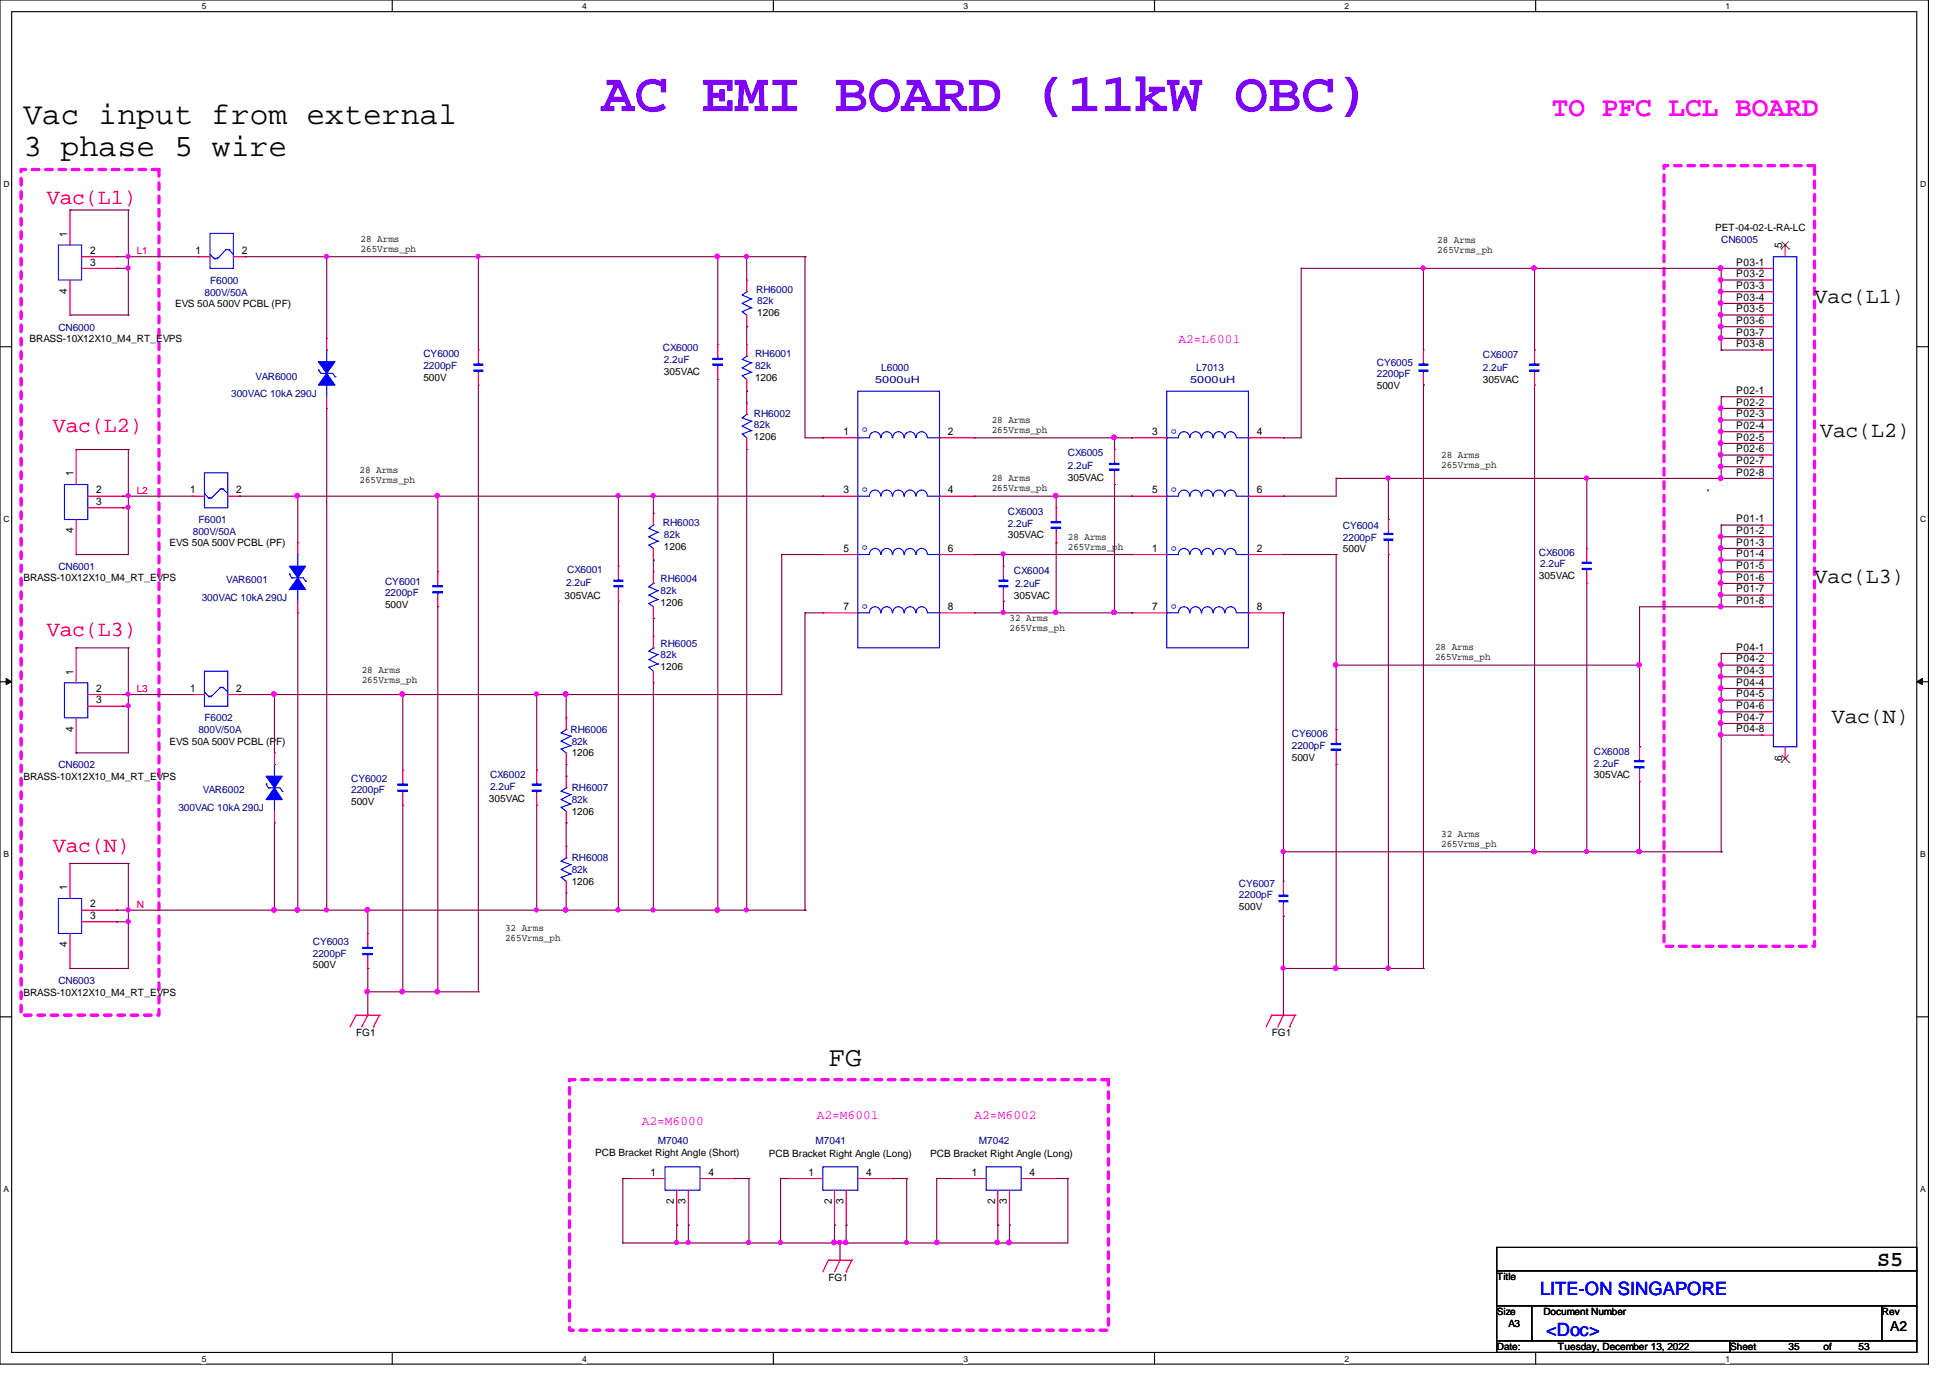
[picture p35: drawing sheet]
<svg xmlns="http://www.w3.org/2000/svg" width="297mm" height="210mm" viewBox="0 0 297 210" stroke-linecap="round" stroke-linejoin="round" font-family="sans-serif">
<defs><g id="words">
<text font-size="8.5" fill="#8000ff" x="91.6" y="16.9">AC EMI BOARD (11kW OBC)</text>
<g font-size="4.7">
<text x="3.6" y="19">Vac input from external</text>
<text x="3.6" y="23.7">3 phase 5 wire</text>
</g>
<text font-size="4.2" fill="#f0f" x="236.5" y="17.7">TO PFC LCL BOARD</text>
<text font-size="4.2" x="126.2" y="162.5">FG</text>
<g font-size="3.3" fill="#f00">
<text x="7.1" y="31.1">Vac(L1)</text>
<text x="8" y="65.8">Vac(L2)</text>
<text x="7.1" y="96.9">Vac(L3)</text>
<text x="8" y="129.8">Vac(N)</text>
</g>
<g font-size="3.3">
<text x="276.5" y="46.2">Vac(L1)</text>
<text x="277.4" y="66.6">Vac(L2)</text>
<text x="276.5" y="88.9">Vac(L3)</text>
<text x="279.1" y="110.2">Vac(N)</text>
<text x="286.1" y="193">S5</text>
</g>
<g font-size="2.8" fill="#00f">
<text x="234.7" y="197.4">LITE-ON SINGAPORE</text>
<text x="235.6" y="203.5">&lt;Doc&gt;</text>
</g>
<text font-size="2.1" x="288" y="202.9">A2</text>
<g font-size="1.9" fill="#f0f">
<text x="179.6" y="52.3">A2=L6001</text>
<text x="97.8" y="171.4">A2=M6000</text>
<text x="124.5" y="170.5">A2=M6001</text>
<text x="148.5" y="170.5">A2=M6002</text>
</g>
<g font-size="1.6">
<text x="10.2" y="36.1" transform="rotate(-90 10.2 36.1)">1</text>
<text x="13.7" y="40.5">3</text>
<text x="13.7" y="38.7">2</text>
<text x="29.8" y="38.7">1</text>
<text x="36.8" y="38.7">2</text>
<text x="264.6" y="40.5">P03-1</text>
<text x="271.6" y="37.8" transform="rotate(-90 271.6 37.8)">5</text>
<text x="10.2" y="44.8" transform="rotate(-90 10.2 44.8)">4</text>
<text x="264.6" y="42.2">P03-2</text>
<text x="264.6" y="44">P03-3</text>
<text x="264.6" y="45.8">P03-4</text>
<text x="264.6" y="47.6">P03-5</text>
<text x="264.6" y="49.4">P03-6</text>
<text x="264.6" y="51.1">P03-7</text>
<text x="264.6" y="52.9">P03-8</text>
<text x="264.6" y="60">P02-1</text>
<text x="264.6" y="61.8">P02-2</text>
<text x="264.6" y="63.6">P02-3</text>
<text x="264.6" y="65.4">P02-4</text>
<text x="128.5" y="66.3">1</text>
<text x="144.4" y="66.3">2</text>
<text x="175.6" y="66.3">3</text>
<text x="191.5" y="66.3">4</text>
<text x="264.6" y="67.1">P02-5</text>
<text x="264.6" y="68.9">P02-6</text>
<text x="264.6" y="70.7">P02-7</text>
<text x="11.2" y="72.6" transform="rotate(-90 11.2 72.6)">1</text>
<text x="14.6" y="77">3</text>
<text x="14.6" y="75.2">2</text>
<text x="29" y="75.2">1</text>
<text x="36" y="75.2">2</text>
<text x="128.5" y="75.2">3</text>
<text x="144.4" y="75.2">4</text>
<text x="175.6" y="75.2">5</text>
<text x="191.5" y="75.2">6</text>
<text x="264.6" y="72.5">P02-8</text>
<text x="11.2" y="81.3" transform="rotate(-90 11.2 81.3)">4</text>
<text x="264.6" y="79.6">P01-1</text>
<text x="264.6" y="81.4">P01-2</text>
<text x="264.6" y="83.1">P01-3</text>
<text x="128.5" y="84.1">5</text>
<text x="144.4" y="84.1">6</text>
<text x="175.6" y="84.1">1</text>
<text x="191.5" y="84.1">2</text>
<text x="264.6" y="84.9">P01-4</text>
<text x="264.6" y="86.7">P01-5</text>
<text x="264.6" y="88.5">P01-6</text>
<text x="128.5" y="93">7</text>
<text x="144.4" y="93">8</text>
<text x="175.6" y="93">7</text>
<text x="191.5" y="93">8</text>
<text x="264.6" y="90.3">P01-7</text>
<text x="264.6" y="92">P01-8</text>
<text x="264.6" y="99.1">P04-1</text>
<text x="264.6" y="100.9">P04-2</text>
<text x="11.2" y="102.8" transform="rotate(-90 11.2 102.8)">1</text>
<text x="14.6" y="107.2">3</text>
<text x="14.6" y="105.4">2</text>
<text x="29" y="105.4">1</text>
<text x="36" y="105.4">2</text>
<text x="264.6" y="102.7">P04-3</text>
<text x="264.6" y="104.5">P04-4</text>
<text x="264.6" y="106.3">P04-5</text>
<text x="11.2" y="111.5" transform="rotate(-90 11.2 111.5)">4</text>
<text x="264.6" y="108">P04-6</text>
<text x="264.6" y="109.8">P04-7</text>
<text x="264.6" y="111.6">P04-8</text>
<text x="271.6" y="115.9" transform="rotate(-90 271.6 115.9)">6</text>
<text x="10.2" y="135.6" transform="rotate(-90 10.2 135.6)">1</text>
<text x="13.7" y="140">3</text>
<text x="13.7" y="138.3">2</text>
<text x="10.2" y="144.4" transform="rotate(-90 10.2 144.4)">4</text>
<text x="99.1" y="179.2">1</text>
<text x="108" y="179.2">4</text>
<text x="123.2" y="179.2">1</text>
<text x="132" y="179.2">4</text>
<text x="148.1" y="179.2">1</text>
<text x="156.9" y="179.2">4</text>
<text x="102.7" y="183.5" transform="rotate(-90 102.7 183.5)">2</text>
<text x="104.5" y="183.5" transform="rotate(-90 104.5 183.5)">3</text>
<text x="126.7" y="183.5" transform="rotate(-90 126.7 183.5)">2</text>
<text x="128.5" y="183.5" transform="rotate(-90 128.5 183.5)">3</text>
<text x="151.6" y="183.5" transform="rotate(-90 151.6 183.5)">2</text>
<text x="153.4" y="183.5" transform="rotate(-90 153.4 183.5)">3</text>
</g>
<g font-size="1.5">
<text x="261.4" y="35.2">PET-04-02-L-RA-LC</text>
<text x="54.9" y="36.8">28 Arms</text>
<text x="54.9" y="38.4">265Vrms_ph</text>
<text x="219" y="37">28 Arms</text>
<text x="219" y="38.5">265Vrms_ph</text>
<text x="26.7" y="46.8">EVS 50A 500V PCBL (PF)</text>
<text x="4.5" y="52.2">BRASS-10X12X10_M4_RT_EVPS</text>
<text x="115.4" y="48.2">1206</text>
<text x="64.5" y="58">500V</text>
<text x="101.2" y="57.1">305VAC</text>
<text x="115.1" y="58">1206</text>
<text x="209.8" y="59.3">500V</text>
<text x="226" y="58.3">305VAC</text>
<text x="151.1" y="64.4">28 Arms</text>
<text x="151.1" y="66">265Vrms_ph</text>
<text x="114.9" y="67.1">1206</text>
<text x="219.6" y="69.8">28 Arms</text>
<text x="219.6" y="71.3">265Vrms_ph</text>
<text x="54.8" y="72.1">28 Arms</text>
<text x="54.8" y="73.6">265Vrms_ph</text>
<text x="151.1" y="73.3">28 Arms</text>
<text x="151.1" y="74.8">265Vrms_ph</text>
<text x="162.7" y="73.2">305VAC</text>
<text x="25.8" y="83.2">EVS 50A 500V PCBL (PF)</text>
<text x="101.2" y="83.7">1206</text>
<text x="153.6" y="82">305VAC</text>
<text x="162.7" y="82.2">28 Arms</text>
<text x="162.7" y="83.7">265Vrms_ph</text>
<text x="3.6" y="88.6">BRASS-10X12X10_M4_RT_EVPS</text>
<text x="204.6" y="84.2">500V</text>
<text x="234.5" y="88.2">305VAC</text>
<text x="58.7" y="92.6">500V</text>
<text x="86" y="91.3">305VAC</text>
<text x="100.7" y="92.3">1206</text>
<text x="153.8" y="94.7">32 Arms</text>
<text x="154.5" y="91.3">305VAC</text>
<text x="153.8" y="96.2">265Vrms_ph</text>
<text x="218.7" y="99.1">28 Arms</text>
<text x="218.7" y="100.6">265Vrms_ph</text>
<text x="55.1" y="102.6">28 Arms</text>
<text x="55.1" y="104.1">265Vrms_ph</text>
<text x="100.7" y="102.1">1206</text>
<text x="25.8" y="113.5">EVS 50A 500V PCBL (PF)</text>
<text x="3.6" y="118.8">BRASS-10X12X10_M4_RT_EVPS</text>
<text x="87.1" y="115.2">1206</text>
<text x="196.9" y="115.9">500V</text>
<text x="242.9" y="118.6">305VAC</text>
<text x="53.5" y="122.7">500V</text>
<text x="74.5" y="122.2">305VAC</text>
<text x="87.1" y="124.1">1206</text>
<text x="219.6" y="127.5">32 Arms</text>
<text x="219.6" y="129">265Vrms_ph</text>
<text x="87.1" y="134.8">1206</text>
<text x="77" y="141.9">32 Arms</text>
<text x="77" y="143.4">265Vrms_ph</text>
<text x="188.8" y="138.7">500V</text>
<text x="47.7" y="147.6">500V</text>
<text x="3.6" y="151.7">BRASS-10X12X10_M4_RT_EVPS</text>
<text x="54.3" y="157.9">FG1</text>
<text x="193.8" y="157.9">FG1</text>
<text x="90.7" y="176.2">PCB Bracket Right Angle (Short)</text>
<text x="117.2" y="176.4">PCB Bracket Right Angle (Long)</text>
<text x="141.7" y="176.4">PCB Bracket Right Angle (Long)</text>
<text x="126.2" y="195.2">FG1</text>
<text x="228.1" y="195.1">Title</text>
<text x="228.1" y="200.4">Size</text>
<text x="229.9" y="202.2">A3</text>
<text x="235.2" y="200.4">Document Number</text>
<text x="286.8" y="200.4">Rev</text>
<text x="228.1" y="205.7">Date:</text>
<text x="237.4" y="205.7">Tuesday, December 13, 2022</text>
<text x="263.6" y="205.7">Sheet</text>
<text x="272.5" y="205.7">35</text>
<text x="277.9" y="205.7">of</text>
<text x="283.2" y="205.7">53</text>
</g>
<g font-size="1.5" fill="#f00">
<text x="20.8" y="38.8">L1</text>
<text x="20.8" y="75.3">L2</text>
<text x="20.8" y="105.5">L3</text>
<text x="20.8" y="138.3">N</text>
</g>
<g font-size="1.5" fill="#000080">
<text x="262.3" y="37">CN6005</text>
<text x="31.2" y="45">800V/50A</text>
<text x="32" y="43.3">F6000</text>
<text x="115.2" y="44.6">RH6000</text>
<text x="115.4" y="46.4">82k</text>
<text x="8.9" y="50.4">CN6000</text>
<text x="101" y="53.5">CX6000</text>
<text x="38.9" y="57.8">VAR6000</text>
<text x="64.5" y="54.4">CY6000</text>
<text x="64.5" y="56.2">2200pF</text>
<text x="101.2" y="55.3">2.2uF</text>
<text x="115.1" y="54.4">RH6001</text>
<text x="115.1" y="56.2">82k</text>
<text x="133.3" y="58.3">5000uH</text>
<text x="134.3" y="56.6">L6000</text>
<text x="181.4" y="58.3">5000uH</text>
<text x="182.3" y="56.6">L7013</text>
<text x="209.8" y="55.7">CY6005</text>
<text x="209.8" y="57.5">2200pF</text>
<text x="226" y="54.6">CX6007</text>
<text x="226" y="56.6">2.2uF</text>
<text x="35.2" y="60.5">300VAC 10kA 290J</text>
<text x="114.9" y="63.5">RH6002</text>
<text x="114.9" y="65.3">82k</text>
<text x="162.7" y="69.5">CX6005</text>
<text x="162.7" y="71.5">2.2uF</text>
<text x="29.4" y="81.4">800V/50A</text>
<text x="30.2" y="79.7">F6001</text>
<text x="101" y="80.2">RH6003</text>
<text x="101.2" y="82">82k</text>
<text x="153.6" y="78.4">CX6003</text>
<text x="153.6" y="80.3">2.2uF</text>
<text x="204.6" y="80.6">CY6004</text>
<text x="204.6" y="82.4">2200pF</text>
<text x="8.9" y="86.8">CN6001</text>
<text x="34.5" y="88.9">VAR6001</text>
<text x="58.7" y="89.1">CY6001</text>
<text x="86.3" y="89.2">2.2uF</text>
<text x="86.4" y="87.3">CX6001</text>
<text x="100.7" y="88.7">RH6004</text>
<text x="154.5" y="87.5">CX6004</text>
<text x="154.7" y="89.5">2.2uF</text>
<text x="234.5" y="84.7">CX6006</text>
<text x="234.7" y="86.4">2.2uF</text>
<text x="30.7" y="91.6">300VAC 10kA 290J</text>
<text x="58.7" y="90.8">2200pF</text>
<text x="100.7" y="90.5">82k</text>
<text x="100.7" y="98.6">RH6005</text>
<text x="100.7" y="100.3">82k</text>
<text x="30.2" y="111.7">800V/50A</text>
<text x="31.2" y="109.9">F6002</text>
<text x="87" y="111.7">RH6006</text>
<text x="87.1" y="113.5">82k</text>
<text x="196.9" y="112.4">CY6006</text>
<text x="8.9" y="117">CN6002</text>
<text x="53.5" y="119.1">CY6002</text>
<text x="74.7" y="118.6">CX6002</text>
<text x="196.9" y="114.1">2200pF</text>
<text x="242.9" y="115.1">CX6008</text>
<text x="242.9" y="116.8">2.2uF</text>
<text x="27.2" y="123.6">300VAC 10kA 290J</text>
<text x="30.9" y="120.9">VAR6002</text>
<text x="53.5" y="120.9">2200pF</text>
<text x="74.7" y="120.4">2.2uF</text>
<text x="87.1" y="120.6">RH6007</text>
<text x="87.1" y="122.3">82k</text>
<text x="87.1" y="131.2">RH6008</text>
<text x="87.1" y="133">82k</text>
<text x="188.8" y="135.1">CY6007</text>
<text x="188.8" y="136.9">2200pF</text>
<text x="8.9" y="149.9">CN6003</text>
<text x="47.7" y="144">CY6003</text>
<text x="47.7" y="145.8">2200pF</text>
<text x="100.2" y="174.2">M7040</text>
<text x="124.3" y="174.2">M7041</text>
<text x="149.2" y="174.2">M7042</text>
</g>
<g font-size="1.4" fill="#00f">
<text x="132.2" y="65.8" transform="rotate(-90 132.2 65.8)">o</text>
<text x="179.2" y="66.1" transform="rotate(-90 179.2 66.1)">o</text>
<text x="132.2" y="75" transform="rotate(-90 132.2 75)">o</text>
<text x="179.2" y="75" transform="rotate(-90 179.2 75)">o</text>
<text x="132.2" y="83.7" transform="rotate(-90 132.2 83.7)">o</text>
<text x="179.2" y="83.9" transform="rotate(-90 179.2 83.9)">o</text>
<text x="132.2" y="92.8" transform="rotate(-90 132.2 92.8)">o</text>
<text x="179.2" y="92.8" transform="rotate(-90 179.2 92.8)">o</text>
</g>
<g font-size="1.3">
<text x="30.7" y="1.4">5</text>
<text x="88.7" y="1.4">4</text>
<text x="146.8" y="1.4">3</text>
<text x="204.9" y="1.4">2</text>
<text x="263" y="1.4">1</text>
<text x=".5" y="28.4">D</text>
<text x="292.6" y="28.4">D</text>
<text x=".5" y="79.5">C</text>
<text x="292.6" y="79.5">C</text>
<text x=".5" y="130.6">B</text>
<text x="292.6" y="130.6">B</text>
<text x=".5" y="181.6">A</text>
<text x="292.6" y="181.6">A</text>
<text x="30.7" y="207.5">5</text>
<text x="88.7" y="207.5">4</text>
<text x="146.8" y="207.5">3</text>
<text x="204.9" y="207.5">2</text>
<text x="263" y="207.5">1</text>
</g>
</g></defs>
<path d="M0 0h293.9v207.9h-293.9zM1.8 1.8h290.3v204.3h-290.3z" fill="none" stroke="#000" stroke-width=".17"/>
<g fill="#fff">
<path d="M30.7 .3h.7v1.4h-.7z"/>
<path d="M30.7 206.3h.7v1.5h-.7z"/>
</g>
<path d="M59.8 0v1.8M59.8 206.1v1.8" fill="none" stroke="#000" stroke-width=".17"/>
<g fill="#fff">
<path d="M88.7 .3h.7v1.4h-.7z"/>
<path d="M88.7 206.3h.7v1.5h-.7z"/>
</g>
<path d="M117.9 0v1.8M117.9 206.1v1.8" fill="none" stroke="#000" stroke-width=".17"/>
<g fill="#fff">
<path d="M146.8 .3h.7v1.4h-.7z"/>
<path d="M146.8 206.3h.7v1.5h-.7z"/>
</g>
<path d="M175.9 0v1.8M175.9 206.1v1.8" fill="none" stroke="#000" stroke-width=".17"/>
<g fill="#fff">
<path d="M204.9 .3h.7v1.4h-.7z"/>
<path d="M204.9 206.3h.7v1.5h-.7z"/>
</g>
<path d="M234 0v1.8M234 206.1v1.8" fill="none" stroke="#000" stroke-width=".17"/>
<g fill="#fff">
<path d="M263 .3h.7v1.4h-.7z"/>
<path d="M263 206.3h.7v1.5h-.7z"/>
<path d="M.5 27.3h.9v1.4h-.9z"/>
<path d="M292.6 27.3h.9v1.4h-.9z"/>
<path d="M.5 78.3h.9v1.5h-.9z"/>
<path d="M292.6 78.3h.9v1.5h-.9z"/>
</g>
<path d="M0 52.8h1.8M292.1 52.8h1.8" fill="none" stroke="#000" stroke-width=".17"/>
<g fill="#fff">
<path d="M.5 129.4h.9v1.4h-.9z"/>
<path d="M292.6 129.4h.9v1.4h-.9z"/>
</g>
<path d="M0 103.9h1.8M292.1 103.9h1.8" fill="none" stroke="#000" stroke-width=".17"/>
<path d="M.9 103.4l.9 .5-.9 .4zM292.1 103.9l.8-.5v.9z" fill="#000"/>
<path d="M.9 103.4l.9 .5-.9 .4zM292.1 103.9l.8-.5v.9z" fill="none" stroke="#000" stroke-width=".15"/>
<g fill="#fff">
<path d="M.5 180.4h.8v1.5h-.8z"/>
<path d="M292.6 180.4h.8v1.5h-.8z"/>
</g>
<path d="M0 154.9h1.8M292.1 154.9h1.8M228.1 190.1h64v3.5h-64zM228.1 193.6h64v5.4h-64zM228.1 199h5.3v5.3h-5.3zM233.4 199h53.4v5.3h-53.4zM286.8 199h5.3v5.3h-5.3zM228.1 204.3h35.6v1.8h-35.6zM263.7 204.3h28.4v1.8h-28.4z" fill="none" stroke="#000" stroke-width=".17"/>
<path d="M3.2 25.8h21v128.9h-21zM253.6 25.2h22.9v119h-22.9zM86.8 164.5h82.1v38.2h-82.1z" fill="none" stroke="#f0f" stroke-width=".51" stroke-dasharray="1 1"/>
<g fill="none" stroke="#f00" stroke-width=".17">
<path d="M272 37.3h.1M272 37.3v1.8M268.5 40.9h.1M268.5 42.7h.1M268.5 44.4h.1M268.5 46.2h.1M268.5 48h.1M268.5 49.8h.1M268.5 51.6h.1M268.5 53.3h.1M268.5 40.9h1.8M268.5 42.7h1.8"/>
<path d="M268.5 44.4h1.8M268.5 46.2h1.8M268.5 48h1.8M268.5 49.8h1.8M268.5 51.6h1.8M268.5 53.3h1.8M99.6 78.2h.1M99.6 78.2v1.8M268.5 60.5h.1M268.5 62.2h.1M268.5 64h.1M268.5 65.8h.1"/>
<path d="M268.5 67.6h.1M268.5 69.3h.1M268.5 71.1h.1M268.5 72.9h.1M268.5 60.5h1.8M268.5 62.2h1.8M268.5 64h1.8M268.5 65.8h1.8M268.5 67.6h1.8M268.5 69.3h1.8M268.5 71.1h1.8M268.5 72.9h1.8"/>
<path d="M99.6 85.3h.1M99.6 83.6v1.7M268.5 80h.1M268.5 81.8h.1M268.5 83.6h.1M268.5 85.3h.1M268.5 87.1h.1M268.5 88.9h.1M268.5 90.7h.1M268.5 92.5h.1M268.5 99.6h.1M268.5 80h1.8"/>
<path d="M268.5 81.8h1.8M268.5 83.6h1.8M268.5 85.3h1.8M268.5 87.1h1.8M268.5 88.9h1.8M268.5 90.7h1.8M268.5 92.5h1.8M268.5 99.6h1.8M86.3 118.3h.1M86.3 118.3v1.8M268.5 101.3h.1M268.5 103.1h.1"/>
<path d="M268.5 104.9h.1M268.5 106.7h.1M268.5 108.5h.1M268.5 110.2h.1M268.5 112h.1M268.5 101.3h1.8M268.5 103.1h1.8M268.5 104.9h1.8M268.5 106.7h1.8M268.5 108.5h1.8M268.5 110.2h1.8M268.5 112h1.8"/>
<path d="M272 115.6h.1M272 113.8v1.8M86.3 125.4h.1M86.3 123.6v1.8M54.3 154.7h.1M54.3 154.7l-1 1.8M54.3 154.7h3.5M56 154.7h.1M56 154.7l-.9 1.8M56.9 156.5h.1M57.8 154.7h.1M57.8 154.7l-.9 1.8"/>
<path d="M193.8 154.7h.1M193.8 154.7h3.6M193.8 154.7l-.8 1.8M195.6 154.7h.1M195.6 154.7l-.9 1.8M196.5 156.5h.1M197.4 154.7h.1M197.4 154.7l-.9 1.8M126.2 192h.1M126.2 192l-.8 1.8M126.2 192h3.6M128 192h.1"/>
<path d="M128 192l-.8 1.8M128.9 193.8h.1M129.8 192h.1M129.8 192l-.9 1.8"/>
</g>
<g fill="none" stroke="#00f" stroke-width=".17">
<path d="M270.3 39.1h3.5v74.7h-3.5zM109.4 54.6h.1M109.4 54.3v.3M98.9 83.1h.1M98.9 81.8h.1M98.9 80.5h.1M98.9 83.1l.7 .5M98.9 81.8l1.3 .7M98.9 80.5l1.3 .6M99.6 80h.1M99.6 80l-.7 .5M100.2 82.5h.1"/>
<path d="M100.2 81.1h.1M100.2 82.5l-1.3 .6M100.2 81.1l-1.3 .7M85.5 123h.1M85.5 121.8h.1M85.5 120.6h.1M85.5 123l.8 .6M85.5 121.8l1.5 .7M85.5 120.6l1.5 .5M86.3 120.1h.1M86.3 120.1l-.8 .5M87 122.5h.1"/>
<path d="M87 121.1h.1M87 122.5l-1.5 .5M87 121.1l-1.5 .7"/>
</g>
<path d="M271.4 37.9h.1M271.5 36.8l1.1 1.1M272.5 36.8l-1.1 1.1M272.6 37.9h.1M271.4 116.2h.1M271.5 115.1l1.1 1.1M272.5 115.1l-1.1 1.1M272.6 116.2h.1" fill="none" stroke="#804000" stroke-width=".15"/>
<path d="M108.6 55.5h1.5v.1h-1.5z" fill-rule="evenodd" fill="#00f"/>
<path d="M108.6 55.5h1.5v.1h-1.5zM109.4 55.6h.1M109.4 55.6v.4" fill="none" stroke="#00f" stroke-width=".17"/>
<path d="M108.6 54.6h1.5v.2h-1.5z" fill-rule="evenodd" fill="#00f"/>
<g fill="none" stroke="#00f" stroke-width=".17">
<path d="M108.6 54.6h1.5v.2h-1.5zM94.2 88.4h.1M94.2 88.1v.3M98.9 91.9h.1M98.9 90.7h.1M98.9 89.4h.1M98.9 91.9l.7 .6M98.9 90.7l1.3 .7M98.9 89.4l1.3 .6M99.6 88.9h.1M99.6 88.9l-.7 .5M100.2 91.4h.1"/>
<path d="M100.2 90h.1M100.2 91.4l-1.3 .5M100.2 90l-1.3 .7M125.4 177.8h5.3v3.6h-5.3z"/>
</g>
<g fill="none" stroke="#f00" stroke-width=".17">
<path d="M109.4 52.5h.1M109.4 57.8h.1M109.4 52.5v1.8M109.4 56v1.8M99.6 94.2h.1M99.6 87.1h.1M99.6 87.1v1.8M99.6 92.5v1.7M120.1 179.6h.1M120.1 179.6h5.3M130.7 179.6h5.4M136.1 179.6h.1"/>
<path d="M127.2 186.7h.1M127.2 181.4v5.3M128.9 186.7h.1M128.9 181.4v5.3"/>
</g>
<path d="M93.6 89.2h1.3v.2h-1.3z" fill-rule="evenodd" fill="#00f"/>
<path d="M93.6 89.2h1.3v.2h-1.3zM94.2 89.4h.1M94.2 89.4v.4" fill="none" stroke="#00f" stroke-width=".17"/>
<path d="M93.6 88.4h1.3v.2h-1.3z" fill-rule="evenodd" fill="#00f"/>
<path d="M169.8 70.6h.1M169.8 70.3v.3M93.6 88.4h1.3v.2h-1.3z" fill="none" stroke="#00f" stroke-width=".17"/>
<path d="M94.2 86.3h.1M94.2 91.6h.1M94.2 86.3v1.8M94.2 89.8v1.8" fill="none" stroke="#f00" stroke-width=".17"/>
<path d="M169.1 71.5h1.4v.1h-1.4z" fill-rule="evenodd" fill="#00f"/>
<path d="M169.1 71.5h1.4v.1h-1.4zM169.8 71.6h.1M169.8 71.6v.5" fill="none" stroke="#00f" stroke-width=".17"/>
<path d="M169.1 70.6h1.4v.2h-1.4z" fill-rule="evenodd" fill="#00f"/>
<path d="M169.1 70.6h1.4v.2h-1.4zM195.6 136.4h.1M195.6 136.1v.3" fill="none" stroke="#00f" stroke-width=".17"/>
<path d="M169.8 68.5h.1M169.8 73.8h.1M169.8 68.5v1.8M169.8 72.1v1.7" fill="none" stroke="#f00" stroke-width=".17"/>
<path d="M194.9 137.2h1.4v.2h-1.4z" fill-rule="evenodd" fill="#00f"/>
<path d="M194.9 137.2h1.4v.2h-1.4zM195.6 137.4h.1M195.6 137.4v.4" fill="none" stroke="#00f" stroke-width=".17"/>
<path d="M194.9 136.4h1.4v.2h-1.4z" fill-rule="evenodd" fill="#00f"/>
<path d="M66.7 89.2h.1M66.7 88.9v.3M194.9 136.4h1.4v.2h-1.4z" fill="none" stroke="#00f" stroke-width=".17"/>
<path d="M195.6 134.3h.1M195.6 139.6h.1M195.6 134.3v1.8M195.6 137.8v1.8" fill="none" stroke="#f00" stroke-width=".17"/>
<path d="M66 90.2h1.4v.1h-1.4z" fill-rule="evenodd" fill="#00f"/>
<path d="M66 90.2h1.4v.1h-1.4zM66.7 90.3h.1M66.7 90.3v.4" fill="none" stroke="#00f" stroke-width=".17"/>
<path d="M66 89.2h1.4v.2h-1.4z" fill-rule="evenodd" fill="#00f"/>
<g fill="none" stroke="#00f" stroke-width=".17">
<path d="M48.9 56.9h.1M48.9 56.9h1.8M49.8 58.7h.1M49.8 53.3h.1M49.8 53.3v1.8M49.8 58.7v1.8M66 89.2h1.4v.2h-1.4zM31.2 102.3h3.5v5.3h-3.5zM31.2 105.4l.6 .8M31.8 106.2h.1M32.2 106l-.4 .1M33.5 104.8l.2-.1 .3 .1"/>
<path d="M33.6 104.7h.1M33.6 104.7l-1.4 1.5M34 104.7h.1M34 104.7l.7 .7"/>
</g>
<path d="M66.7 87.1h.1M66.7 92.5h.1M66.7 87.1v1.8M66.7 90.7v1.8M29.4 105.8h.1M29.4 105.8h1.8M34.7 105.8h1.8M36.5 105.8h.1" fill="none" stroke="#f00" stroke-width=".17"/>
<path d="M49.8 56.9l1.3 1.8h-2.6z" fill-rule="evenodd" fill="#00f"/>
<path d="M48.5 56.4h.1M48.5 56.4l.4 .5M49.8 56.9l1.3 1.8h-2.6zM50.7 56.9l.4 .5M51.1 57.4h.1" fill="none" stroke="#00f" stroke-width=".17"/>
<path d="M48.5 55.1h2.6l-1.3 1.8z" fill-rule="evenodd" fill="#00f"/>
<path d="M48.5 55.1h2.6l-1.3 1.8zM56 144.4h.1M56 144v.4" fill="none" stroke="#00f" stroke-width=".17"/>
<path d="M49.8 51.6h.1M49.8 51.6v1.7M49.8 62.2h.1M49.8 60.5v1.7" fill="none" stroke="#f00" stroke-width=".17"/>
<path d="M55.3 145.3h1.4v.2h-1.4z" fill-rule="evenodd" fill="#00f"/>
<path d="M55.3 145.3h1.4v.2h-1.4zM56 145.5h.1M56 145.5v.3" fill="none" stroke="#00f" stroke-width=".17"/>
<path d="M55.3 144.4h1.4v.1h-1.4z" fill-rule="evenodd" fill="#00f"/>
<path d="M61.4 119.5h.1M61.4 119.1v.4M55.3 144.4h1.4v.1h-1.4zM101.3 177.8h5.4v3.6h-5.4z" fill="none" stroke="#00f" stroke-width=".17"/>
<path d="M56 142.2h.1M56 147.6h.1M56 142.2v1.8M56 145.8v1.8M96 179.6h.1M96 179.6h5.3M106.7 179.6h5.3M112 179.6h.1M103.1 186.7h.1M103.1 181.4v5.3M104.9 186.7h.1M104.9 181.4v5.3" fill="none" stroke="#f00" stroke-width=".17"/>
<path d="M60.6 120.4h1.5v.2h-1.5z" fill-rule="evenodd" fill="#00f"/>
<path d="M60.6 120.4h1.5v.2h-1.5zM61.4 120.6h.1M61.4 120.6v.3" fill="none" stroke="#00f" stroke-width=".17"/>
<path d="M60.6 119.5h1.5v.1h-1.5z" fill-rule="evenodd" fill="#00f"/>
<path d="M60.6 119.5h1.5v.1h-1.5zM81.8 119.5h.1M81.8 119.1v.4" fill="none" stroke="#00f" stroke-width=".17"/>
<path d="M61.4 117.3h.1M61.4 117.3v1.8M61.4 122.7h.1M61.4 120.9v1.8" fill="none" stroke="#f00" stroke-width=".17"/>
<path d="M81.1 120.4h1.4v.2h-1.4z" fill-rule="evenodd" fill="#00f"/>
<path d="M81.1 120.4h1.4v.2h-1.4zM81.8 120.6h.1M81.8 120.6v.3" fill="none" stroke="#00f" stroke-width=".17"/>
<path d="M81.1 119.5h1.4v.1h-1.4z" fill-rule="evenodd" fill="#00f"/>
<path d="M152.9 88.4h.1M152.9 88.1v.3M81.1 119.5h1.4v.1h-1.4z" fill="none" stroke="#00f" stroke-width=".17"/>
<path d="M81.8 117.3h.1M81.8 117.3v1.8M81.8 122.7h.1M81.8 120.9v1.8" fill="none" stroke="#f00" stroke-width=".17"/>
<path d="M152.2 89.2h1.4v.2h-1.4z" fill-rule="evenodd" fill="#00f"/>
<path d="M152.2 89.2h1.4v.2h-1.4zM152.9 89.4h.1M152.9 89.4v.4" fill="none" stroke="#00f" stroke-width=".17"/>
<path d="M152.2 88.4h1.4v.2h-1.4z" fill-rule="evenodd" fill="#00f"/>
<path d="M233.8 55.5h.1M233.8 55.1v.4M152.2 88.4h1.4v.2h-1.4z" fill="none" stroke="#00f" stroke-width=".17"/>
<path d="M152.9 86.3h.1M152.9 91.6h.1M152.9 86.3v1.8M152.9 89.8v1.8" fill="none" stroke="#f00" stroke-width=".17"/>
<path d="M233.1 56.4h1.4v.2h-1.4z" fill-rule="evenodd" fill="#00f"/>
<path d="M233.1 56.4h1.4v.2h-1.4zM233.8 56.6h.1M233.8 56.6v.3" fill="none" stroke="#00f" stroke-width=".17"/>
<path d="M233.1 55.5h1.4v.1h-1.4z" fill-rule="evenodd" fill="#00f"/>
<path d="M72.9 55.5h.1M72.9 55.1v.4M233.1 55.5h1.4v.1h-1.4z" fill="none" stroke="#00f" stroke-width=".17"/>
<path d="M233.8 53.3h.1M233.8 58.7h.1M233.8 53.3v1.8M233.8 56.9v1.8" fill="none" stroke="#f00" stroke-width=".17"/>
<path d="M72.2 56.4h1.4v.2h-1.4z" fill-rule="evenodd" fill="#00f"/>
<path d="M72.2 56.4h1.4v.2h-1.4zM72.9 56.6h.1M72.9 56.6v.3" fill="none" stroke="#00f" stroke-width=".17"/>
<path d="M72.2 55.5h1.4v.1h-1.4z" fill-rule="evenodd" fill="#00f"/>
<path d="M72.2 55.5h1.4v.1h-1.4zM249.9 115.9h.1M249.9 115.6v.3" fill="none" stroke="#00f" stroke-width=".17"/>
<path d="M72.9 53.3h.1M72.9 58.7h.1M72.9 53.3v1.8M72.9 56.9v1.8" fill="none" stroke="#f00" stroke-width=".17"/>
<path d="M249.1 116.8h1.4v.2h-1.4z" fill-rule="evenodd" fill="#00f"/>
<path d="M249.1 116.8h1.4v.2h-1.4zM249.9 117h.1M249.9 117v.3" fill="none" stroke="#00f" stroke-width=".17"/>
<path d="M249.1 115.9h1.4v.2h-1.4z" fill-rule="evenodd" fill="#00f"/>
<g fill="none" stroke="#00f" stroke-width=".17">
<path d="M85.5 114.1h.1M85.5 112.9h.1M85.5 111.7h.1M85.5 114.1l.8 .6M85.5 112.9l1.5 .7M85.5 111.7l1.5 .5M86.3 111.2h.1M86.3 111.2l-.8 .5M87 113.6h.1M87 112.2h.1M87 113.6l-1.5 .5M87 112.2l-1.5 .7"/>
<path d="M203.6 113.3h.1M203.6 112.9v.4M249.1 115.9h1.4v.2h-1.4z"/>
</g>
<path d="M86.3 116.5h.1M86.3 109.4h.1M86.3 109.4v1.8M86.3 114.7v1.8M249.9 113.8h.1M249.9 119.1h.1M249.9 113.8v1.8M249.9 117.3v1.8" fill="none" stroke="#f00" stroke-width=".17"/>
<path d="M202.9 114.1h1.4v.2h-1.4z" fill-rule="evenodd" fill="#00f"/>
<path d="M202.9 114.1h1.4v.2h-1.4zM203.6 114.3h.1M203.6 114.3v.4" fill="none" stroke="#00f" stroke-width=".17"/>
<path d="M202.9 113.3h1.4v.2h-1.4z" fill-rule="evenodd" fill="#00f"/>
<g fill="none" stroke="#00f" stroke-width=".17">
<path d="M8.9 37.3h3.5v5.4h-3.5zM32 35.6h3.6v5.3h-3.6zM32 38.8l.7 .7M32.7 39.5h.1M33.1 39.3h-.4M34.3 38.1a.51 .51 0 0 1 .7 .1M34.5 38h.1M34.5 38l-1.4 1.5M34.9 38h.1M34.9 38l.7 .8M44.4 88.1h.1M44.4 88.1h1.8"/>
<path d="M45.4 89.8h.1M45.4 84.5h.1M45.4 84.5v1.8M45.4 89.8v1.8M9.8 104.1h3.6v5.3h-3.6zM202.9 113.3h1.4v.2h-1.4z"/>
</g>
<g fill="none" stroke="#f00" stroke-width=".17">
<path d="M10.7 32h.1M10.7 32v5.3M12.4 39.1h5.4M17.8 39.1h.1M30.2 39.1h.1M30.2 39.1h1.8M35.6 39.1h1.7M37.3 39.1h.1M10.7 48h.1M10.7 42.7v5.3M12.4 40.9h5.4M17.8 40.9h.1"/>
<path d="M11.6 98.7h.1M11.6 98.7v5.4M11.6 114.7h.1M11.6 109.4v5.3M13.4 107.6h5.3M13.4 105.8h5.3M18.7 107.6h.1M18.7 105.8h.1M203.6 111.2h.1M203.6 116.5h.1M203.6 111.2v1.7M203.6 114.7v1.8"/>
</g>
<path d="M45.4 88.1l1.2 1.7h-2.5z" fill-rule="evenodd" fill="#00f"/>
<path d="M44.1 87.5h.1M44.1 87.5l.3 .6M45.4 88.1l1.2 1.7h-2.5zM46.2 88.1l.4 .5M46.6 88.6h.1" fill="none" stroke="#00f" stroke-width=".17"/>
<path d="M44.1 86.3h2.5l-1.2 1.8z" fill-rule="evenodd" fill="#00f"/>
<g fill="none" stroke="#00f" stroke-width=".17">
<path d="M113.1 57.2h.1M113.1 56h.1M113.1 54.8h.1M113.1 57.2l.7 .6M113.1 56l1.4 .7M113.1 54.8l1.4 .5M113.8 54.3h.1M113.8 54.3l-.7 .5M114.5 56.7h.1M114.5 55.3h.1M114.5 56.7l-1.4 .5M114.5 55.3l-1.4 .7"/>
<path d="M130.7 59.6h12.5v39.1h-12.5zM113.1 66.1h.1M113.1 64.9h.1M113.1 63.7h.1M113.1 66.1l.7 .6M113.1 64.9l1.4 .7M113.1 63.7l1.4 .5M113.8 63.2h.1M113.8 63.2l-.7 .5M114.5 65.6h.1M114.5 64.2h.1M114.5 65.6l-1.4 .5"/>
<path d="M114.5 64.2l-1.4 .7M130.7 75.6h.1M130.7 66.7h.1M134.2 75.6a.85 .85 0 0 0-.9-.9 .85 .85 0 0 0-.8 .9h-1.8M134.2 66.7a.85 .85 0 0 0-.9-.9 .85 .85 0 0 0-.8 .9h-1.8M136 75.6a.85 .85 0 0 0-.9-.9 .85 .85 0 0 0-.8 .9M136 66.7a.85 .85 0 0 0-.9-.9 .85 .85 0 0 0-.8 .9M137.7 75.6a.85 .85 0 0 0-.8-.9 .85 .85 0 0 0-.8 .9M137.7 66.7a.85 .85 0 0 0-.8-.9 .85 .85 0 0 0-.8 .9M139.5 75.6a.85 .85 0 0 0-.8-.9 .85 .85 0 0 0-.9 .9M139.5 66.7a.85 .85 0 0 0-.8-.9 .85 .85 0 0 0-.9 .9M141.3 75.6a.85 .85 0 0 0-.8-.9 .85 .85 0 0 0-.9 .9"/>
<path d="M141.3 66.7a.85 .85 0 0 0-.8-.9 .85 .85 0 0 0-.9 .9M141.4 75.6h1.8M141.4 66.7h1.8M143.2 75.6h.1M143.2 66.7h.1M44.1 86.3h2.5l-1.2 1.8zM130.7 93.4h.1M130.7 84.5h.1M134.2 93.4a.85 .85 0 0 0-.9-.9 .85 .85 0 0 0-.8 .9h-1.8M134.2 84.5a.85 .85 0 0 0-.9-.9 .85 .85 0 0 0-.8 .9h-1.8M136 93.4a.85 .85 0 0 0-.9-.9 .85 .85 0 0 0-.8 .9M136 84.5a.85 .85 0 0 0-.9-.9 .85 .85 0 0 0-.8 .9"/>
<path d="M137.7 93.4a.85 .85 0 0 0-.8-.9 .85 .85 0 0 0-.8 .9M137.7 84.5a.85 .85 0 0 0-.8-.9 .85 .85 0 0 0-.8 .9M139.5 93.4a.85 .85 0 0 0-.8-.9 .85 .85 0 0 0-.9 .9M139.5 84.5a.85 .85 0 0 0-.8-.9 .85 .85 0 0 0-.9 .9M141.3 93.4a.85 .85 0 0 0-.8-.9 .85 .85 0 0 0-.9 .9M141.3 84.5a.85 .85 0 0 0-.8-.9 .85 .85 0 0 0-.9 .9M141.4 93.4h1.8M141.4 84.5h1.8M143.2 84.5h.1M143.2 93.4h.1M241.8 85.7h.1M241.8 85.3v.4"/>
<path d="M8.9 136.9h3.5v5.3h-3.5zM150.3 177.8h5.3v3.6h-5.3z"/>
</g>
<g fill="none" stroke="#f00" stroke-width=".17">
<path d="M113.8 59.6h.1M113.8 52.5h.1M113.8 52.5v1.8M113.8 57.8v1.8M113.8 68.5h.1M113.8 61.4h.1M113.8 61.4v1.8M113.8 66.7v1.8M125.4 75.6h.1M125.4 66.7h.1M125.4 75.6h5.3M125.4 66.7h5.3"/>
<path d="M143.2 75.6h5.3M143.2 66.7h5.3M148.5 75.6h.1M148.5 66.7h.1M45.4 93.4h.1M45.4 82.7h.1M45.4 82.7v1.8M45.4 91.6v1.8M125.4 93.4h.1M125.4 84.5h.1M125.4 93.4h5.3M125.4 84.5h5.3"/>
<path d="M143.2 93.4h5.3M143.2 84.5h5.3M148.5 93.4h.1M148.5 84.5h.1M10.7 131.6h.1M10.7 131.6v5.3M12.4 138.7h5.4M17.8 138.7h.1M10.7 147.6h.1M10.7 142.2v5.4M12.4 140.5h5.4M17.8 140.5h.1"/>
<path d="M144.9 179.6h.1M144.9 179.6h5.4M155.6 179.6h5.4M161 179.6h.1M152.1 186.7h.1M152.1 181.4v5.3M153.8 186.7h.1M153.8 181.4v5.3"/>
</g>
<path d="M241.1 86.6h1.4v.2h-1.4z" fill-rule="evenodd" fill="#00f"/>
<path d="M241.1 86.6h1.4v.2h-1.4zM241.8 86.8h.1M241.8 86.8v.3" fill="none" stroke="#00f" stroke-width=".17"/>
<path d="M241.1 85.7h1.4v.2h-1.4z" fill-rule="evenodd" fill="#00f"/>
<g fill="none" stroke="#00f" stroke-width=".17">
<path d="M113.1 47.5h.1M113.1 46.2h.1M113.1 45h.1M113.1 47.5l.7 .5M113.1 46.2l1.4 .7M113.1 45l1.4 .6M113.8 44.4h.1M113.8 44.4l-.7 .6M114.5 46.9h.1M114.5 45.6h.1M114.5 46.9l-1.4 .6M114.5 45.6l-1.4 .6"/>
<path d="M31.2 72.1h3.5v5.3h-3.5zM31.2 75.2l.6 .7M31.8 75.9h.1M32.2 75.8h-.4M33.5 74.6l.2-.1 .3 .1M33.6 74.5h.1M33.6 74.5l-1.4 1.4M34 74.5h.1M34 74.5l.7 .7M98.9 99.2h.1M98.9 99.2l1.3 .5M99.6 98.7h.1"/>
<path d="M99.6 98.7l-.7 .5M100.2 99.7h.1M100.2 99.7l-1.3 .8M211.6 81.3h.1M211.6 80.9v.4M241.1 85.7h1.4v.2h-1.4zM98.9 101.7h.1M98.9 100.5h.1M98.9 101.7l.7 .6M98.9 100.5l1.3 .7M100.2 101.2h.1M100.2 101.2l-1.3 .5"/>
<path d="M85.5 133.7h.1M85.5 132.5h.1M85.5 131.2h.1M85.5 133.7l.8 .6M85.5 132.5l1.5 .7M85.5 131.2l1.5 .5M86.3 130.7h.1M86.3 130.7l-.8 .5M87 133.2h.1M87 131.7h.1M87 133.2l-1.5 .5M87 131.7l-1.5 .8"/>
</g>
<g fill="none" stroke="#f00" stroke-width=".17">
<path d="M113.8 49.8h.1M113.8 42.7h.1M113.8 42.7v1.7M113.8 48v1.8M29.4 75.6h.1M29.4 75.6h1.8M34.7 75.6h1.8M36.5 75.6h.1M99.6 96.9h.1M99.6 96.9v1.8M241.8 83.6h.1M241.8 88.9h.1"/>
<path d="M241.8 83.6v1.7M241.8 87.1v1.8M99.6 104.1h.1M99.6 102.3v1.8M86.3 136.1h.1M86.3 128.9h.1M86.3 128.9v1.8M86.3 134.3v1.8"/>
</g>
<path d="M210.9 82.1h1.4v.2h-1.4z" fill-rule="evenodd" fill="#00f"/>
<path d="M210.9 82.1h1.4v.2h-1.4zM211.6 82.3h.1M211.6 82.3v.4" fill="none" stroke="#00f" stroke-width=".17"/>
<path d="M210.9 81.3h1.4v.1h-1.4z" fill-rule="evenodd" fill="#00f"/>
<g fill="none" stroke="#00f" stroke-width=".17">
<path d="M177.8 59.6h12.4v39.1h-12.4zM216.9 55.5h.1M216.9 55.1v.4M177.8 75.6h.1M177.8 66.7h.1M181.3 75.6a.85 .85 0 0 0-.9-.9 .85 .85 0 0 0-.8 .9h-1.8M181.3 66.7a.85 .85 0 0 0-.9-.9 .85 .85 0 0 0-.8 .9h-1.8M183 75.6a.85 .85 0 0 0-.8-.9 .85 .85 0 0 0-.8 .9M183 66.7a.85 .85 0 0 0-.8-.9 .85 .85 0 0 0-.8 .9M184.8 75.6a.85 .85 0 0 0-.8-.9 .85 .85 0 0 0-.9 .9M184.8 66.7a.85 .85 0 0 0-.8-.9 .85 .85 0 0 0-.9 .9M186.6 75.6a.85 .85 0 0 0-.8-.9 .85 .85 0 0 0-.9 .9"/>
<path d="M186.6 66.7a.85 .85 0 0 0-.8-.9 .85 .85 0 0 0-.9 .9M188.4 75.6a.85 .85 0 0 0-.9-.9 .85 .85 0 0 0-.8 .9M188.4 66.7a.85 .85 0 0 0-.9-.9 .85 .85 0 0 0-.8 .9M188.5 75.6h1.7M188.5 66.7h1.7M190.2 75.6h.1M190.2 66.7h.1M177.8 93.4h.1M177.8 84.5h.1M181.3 93.4a.85 .85 0 0 0-.9-.9 .85 .85 0 0 0-.8 .9h-1.8M181.3 84.5a.85 .85 0 0 0-.9-.9 .85 .85 0 0 0-.8 .9h-1.8M183 93.4a.85 .85 0 0 0-.8-.9 .85 .85 0 0 0-.8 .9"/>
<path d="M183 84.5a.85 .85 0 0 0-.8-.9 .85 .85 0 0 0-.8 .9M184.8 93.4a.85 .85 0 0 0-.8-.9 .85 .85 0 0 0-.9 .9M184.8 84.5a.85 .85 0 0 0-.8-.9 .85 .85 0 0 0-.9 .9M186.6 93.4a.85 .85 0 0 0-.8-.9 .85 .85 0 0 0-.9 .9M186.6 84.5a.85 .85 0 0 0-.8-.9 .85 .85 0 0 0-.9 .9M188.4 93.4a.85 .85 0 0 0-.9-.9 .85 .85 0 0 0-.8 .9M188.4 84.5a.85 .85 0 0 0-.9-.9 .85 .85 0 0 0-.8 .9M188.5 93.4h1.7M188.5 84.5h1.7M190.2 84.5h.1M190.2 93.4h.1M210.9 81.3h1.4v.1h-1.4z"/>
</g>
<g fill="none" stroke="#f00" stroke-width=".17">
<path d="M172.5 75.6h.1M172.5 66.7h.1M172.5 75.6h5.3M172.5 66.7h5.3M190.2 75.6h5.4M190.2 66.7h5.4M195.6 75.6h.1M195.6 66.7h.1M211.6 79.2h.1M211.6 79.2v1.7M172.5 93.4h.1M172.5 84.5h.1"/>
<path d="M172.5 93.4h5.3M172.5 84.5h5.3M190.2 93.4h5.4M190.2 84.5h5.4M195.6 93.4h.1M195.6 84.5h.1M211.6 84.5h.1M211.6 82.7v1.8"/>
</g>
<path d="M216.2 56.4h1.4v.2h-1.4z" fill-rule="evenodd" fill="#00f"/>
<path d="M216.2 56.4h1.4v.2h-1.4zM216.9 56.6h.1M216.9 56.6v.3" fill="none" stroke="#00f" stroke-width=".17"/>
<path d="M216.2 55.5h1.4v.1h-1.4z" fill-rule="evenodd" fill="#00f"/>
<path d="M216.2 55.5h1.4v.1h-1.4zM161 79.5h.1M161 79.2v.3" fill="none" stroke="#00f" stroke-width=".17"/>
<path d="M216.9 53.3h.1M216.9 58.7h.1M216.9 53.3v1.8M216.9 56.9v1.8" fill="none" stroke="#f00" stroke-width=".17"/>
<path d="M160.2 80.3h1.4v.2h-1.4z" fill-rule="evenodd" fill="#00f"/>
<path d="M160.2 80.3h1.4v.2h-1.4zM161 80.5h.1M161 80.5v.4" fill="none" stroke="#00f" stroke-width=".17"/>
<path d="M160.2 79.5h1.4v.2h-1.4z" fill-rule="evenodd" fill="#00f"/>
<path d="M160.2 79.5h1.4v.2h-1.4zM41.8 116.5h.1M41.8 116.5v1.8M40.9 120.1h.1M40.9 120.1h1.8M41.8 121.8h.1M41.8 121.8v1.8" fill="none" stroke="#00f" stroke-width=".17"/>
<path d="M161 77.4h.1M161 77.4v1.8M161 82.7h.1M161 80.9v1.8" fill="none" stroke="#f00" stroke-width=".17"/>
<path d="M41.8 120.1l1.2 1.7h-2.4z" fill-rule="evenodd" fill="#00f"/>
<path d="M40.6 119.5h.1M40.6 119.5l.3 .6M41.8 120.1l1.2 1.7h-2.4zM42.7 120.1l.3 .5M43 120.6h.1" fill="none" stroke="#00f" stroke-width=".17"/>
<path d="M40.6 118.3h2.4l-1.2 1.8z" fill-rule="evenodd" fill="#00f"/>
<path d="M9.8 73.8h3.6v5.4h-3.6zM40.6 118.3h2.4l-1.2 1.8z" fill="none" stroke="#00f" stroke-width=".17"/>
<path d="M11.6 68.5h.1M11.6 68.5v5.3M11.6 79.2v5.3M13.4 77.4h5.3M13.4 75.6h5.3M18.7 77.4h.1M18.7 75.6h.1M11.6 84.5h.1M41.8 114.7h.1M41.8 114.7v1.8M41.8 125.4h.1M41.8 123.6v1.8" fill="none" stroke="#f00" stroke-width=".17"/>
<g fill="none" stroke="#800040" stroke-width=".17">
<path d="M113.8 49.8h.1M113.8 59.6h.1M113.8 49.8v2.7M113.8 59.6v1.8M99.6 85.3h.1M99.6 94.2h.1M99.6 85.3v1.8M99.6 94.2v2.7M152.9 91.6h.1M152.9 91.6v1.8M41.8 105.8h.1M41.8 105.8v8.9"/>
<path d="M61.4 105.8h.1M61.4 105.8v11.5M81.8 105.8h.1M81.8 105.8v11.5M203.6 116.5h.1M203.6 116.5v31.1M86.3 125.4h.1M86.3 125.4v3.5"/>
</g>
<circle cx="203.5" cy="147.5" r=".34" fill="#f0f"/>
<circle cx="203.5" cy="147.5" r=".34" fill="none" stroke="#f0f" stroke-width=".17"/>
<path d="M86.3 105.8h.1M86.3 105.8v3.6M195.6 147.6h.1M195.6 147.6v7.1M195.6 147.6h16M211.6 147.6h.1" fill="none" stroke="#800040" stroke-width=".17"/>
<circle cx="195.5" cy="147.5" r=".3" fill="#f0f"/>
<circle cx="195.5" cy="147.5" r=".3" fill="none" stroke="#f0f" stroke-width=".17"/>
<g fill="none" stroke="#800040" stroke-width=".17">
<path d="M10.7 32h.1M10.7 32h8.9M19.6 32h.1M19.6 32v7.1M17.8 40.9h.1M17.8 40.9h1.8M11.6 68.5h.1M11.6 68.5h8M18.7 77.4h.1M18.7 77.4h.9M19.6 77.4h.1M19.6 77.4v7.1h-8"/>
<path d="M260.3 74.7h.1M260.3 74.7v.1M11.6 84.5h.1M195.6 139.6h.1M195.6 139.6v8"/>
</g>
<circle cx="19.5" cy="77.3" r=".3" fill="#f0f"/>
<circle cx="19.5" cy="77.3" r=".3" fill="none" stroke="#f0f" stroke-width=".17"/>
<path d="M11.6 98.7h.1M11.6 98.7h8M18.7 107.6h.1M18.7 107.6h.9" fill="none" stroke="#800040" stroke-width=".17"/>
<circle cx="19.5" cy="107.5" r=".3" fill="#f0f"/>
<circle cx="19.5" cy="107.5" r=".3" fill="none" stroke="#f0f" stroke-width=".17"/>
<g fill="none" stroke="#800040" stroke-width=".17">
<path d="M11.6 114.7h.1M11.6 114.7h8M10.7 131.6h.1M10.7 131.6h8.9M19.6 131.6h.1M19.6 131.6v7.1M17.8 140.5h.1M17.8 140.5h1.8M94.9 179.6h.1M94.9 179.6v9.8M94.9 189.4h.1M94.9 189.4h8.2"/>
<path d="M128 189.4h.1M128 189.4v2.6"/>
</g>
<circle cx="128" cy="189.3" r=".3" fill="#f0f"/>
<circle cx="128" cy="189.3" r=".3" fill="none" stroke="#f0f" stroke-width=".17"/>
<path d="M94.9 179.6h.1M94.9 179.6h1.1M103.1 186.7h.1M103.1 189.4h.1M103.1 186.7v2.7M103.1 189.4h1.8" fill="none" stroke="#800040" stroke-width=".17"/>
<circle cx="103.1" cy="189.3" r=".3" fill="#f0f"/>
<circle cx="103.1" cy="189.3" r=".3" fill="none" stroke="#f0f" stroke-width=".17"/>
<path d="M104.9 186.7h.1M104.9 189.4h.1M104.9 186.7v2.7M104.9 189.4h9.2" fill="none" stroke="#800040" stroke-width=".17"/>
<circle cx="114.1" cy="189.3" r=".3" fill="#f0f"/>
<circle cx="114.1" cy="189.3" r=".3" fill="none" stroke="#f0f" stroke-width=".17"/>
<circle cx="104.9" cy="189.3" r=".3" fill="#f0f"/>
<circle cx="104.9" cy="189.3" r=".3" fill="none" stroke="#f0f" stroke-width=".17"/>
<path d="M112 179.6h.1M112 179.6h2.1M114.1 179.6h.1M114.1 179.6v9.8M119 179.6h.1M119 179.6v9.8h-4.9M114.1 189.4h.1" fill="none" stroke="#800040" stroke-width=".17"/>
<circle cx="118.9" cy="189.3" r=".3" fill="#f0f"/>
<circle cx="118.9" cy="189.3" r=".3" fill="none" stroke="#f0f" stroke-width=".17"/>
<path d="M162.7 179.6h.1M162.7 179.6v9.8h-8.9M119 189.4h8.2M127.2 189.4h.1M153.8 186.7h.1M153.8 189.4h.1M153.8 186.7v2.7" fill="none" stroke="#800040" stroke-width=".17"/>
<circle cx="153.8" cy="189.3" r=".34" fill="#f0f"/>
<circle cx="153.8" cy="189.3" r=".34" fill="none" stroke="#f0f" stroke-width=".17"/>
<path d="M142.7 179.6h.1M142.7 179.6v9.8M142.7 189.4h.1M142.7 189.4h11.1M152.1 186.7h.1M152.1 189.4h.1M152.1 186.7v2.7" fill="none" stroke="#800040" stroke-width=".17"/>
<circle cx="152" cy="189.3" r=".34" fill="#f0f"/>
<circle cx="152" cy="189.3" r=".34" fill="none" stroke="#f0f" stroke-width=".17"/>
<circle cx="142.7" cy="189.3" r=".34" fill="#f0f"/>
<circle cx="142.7" cy="189.3" r=".34" fill="none" stroke="#f0f" stroke-width=".17"/>
<path d="M138.2 179.6h.1M138.2 179.6v9.8" fill="none" stroke="#800040" stroke-width=".17"/>
<circle cx="138.1" cy="189.3" r=".3" fill="#f0f"/>
<circle cx="138.1" cy="189.3" r=".3" fill="none" stroke="#f0f" stroke-width=".17"/>
<path d="M128.9 186.7h.1M128.9 189.4h.1M128.9 189.4h13.8M128.9 186.7v2.7M138.2 189.4h.1" fill="none" stroke="#800040" stroke-width=".17"/>
<circle cx="128.9" cy="189.3" r=".34" fill="#f0f"/>
<circle cx="128.9" cy="189.3" r=".34" fill="none" stroke="#f0f" stroke-width=".17"/>
<path d="M127.2 186.7h.1M127.2 186.7v2.7" fill="none" stroke="#800040" stroke-width=".17"/>
<circle cx="127.1" cy="189.3" r=".34" fill="#f0f"/>
<circle cx="127.1" cy="189.3" r=".34" fill="none" stroke="#f0f" stroke-width=".17"/>
<g fill="none" stroke="#800040" stroke-width=".17">
<path d="M262.3 53.3h.1M262.3 42.7h.1M262.3 51.6h.1M262.3 49.8h.1M262.3 53.3h6.2M262.3 51.6v1.7M262.3 51.6h6.2M262.3 49.8h6.2M268.5 40.9h.1M268.5 40.9h-6.2v1.8M119 179.6h.1M119 179.6h1.1"/>
<path d="M136.1 179.6h.1M136.1 179.6h2.1M142.7 179.6h.1M142.7 179.6h2.2M161 179.6h.1M161 179.6h1.7"/>
</g>
<circle cx="262.2" cy="49.7" r=".34" fill="#f0f"/>
<circle cx="262.2" cy="49.7" r=".34" fill="none" stroke="#f0f" stroke-width=".17"/>
<path d="M262.3 51.6h.1M262.3 49.8v1.8" fill="none" stroke="#800040" stroke-width=".17"/>
<circle cx="262.2" cy="51.5" r=".34" fill="#f0f"/>
<circle cx="262.2" cy="51.5" r=".34" fill="none" stroke="#f0f" stroke-width=".17"/>
<path d="M262.3 48h.1M262.3 48h6.2" fill="none" stroke="#800040" stroke-width=".17"/>
<circle cx="262.2" cy="48" r=".34" fill="#f0f"/>
<circle cx="262.2" cy="48" r=".34" fill="none" stroke="#f0f" stroke-width=".17"/>
<path d="M262.3 49.8h.1M262.3 46.2h.1M262.3 48v1.8M262.3 46.2h6.2" fill="none" stroke="#800040" stroke-width=".17"/>
<circle cx="262.2" cy="46.2" r=".34" fill="#f0f"/>
<circle cx="262.2" cy="46.2" r=".34" fill="none" stroke="#f0f" stroke-width=".17"/>
<path d="M262.3 48h.1M262.3 44.4h.1M262.3 46.2v1.8M262.3 44.4h6.2" fill="none" stroke="#800040" stroke-width=".17"/>
<circle cx="262.2" cy="44.4" r=".34" fill="#f0f"/>
<circle cx="262.2" cy="44.4" r=".34" fill="none" stroke="#f0f" stroke-width=".17"/>
<path d="M262.3 46.2h.1M262.3 42.7h.1M262.3 44.4h.1M262.3 42.7v3.5M262.3 42.7h6.2" fill="none" stroke="#800040" stroke-width=".17"/>
<circle cx="262.2" cy="42.6" r=".34" fill="#f0f"/>
<circle cx="262.2" cy="42.6" r=".34" fill="none" stroke="#f0f" stroke-width=".17"/>
<path d="M262.3 60.5h.1M262.3 62.2h.1M262.3 60.5h6.2M262.3 60.5v1.7M262.3 72.9h6.2M262.3 62.2h6.2M268.5 72.9h.1" fill="none" stroke="#800040" stroke-width=".17"/>
<circle cx="262.2" cy="62.2" r=".34" fill="#f0f"/>
<circle cx="262.2" cy="62.2" r=".34" fill="none" stroke="#f0f" stroke-width=".17"/>
<g fill="none" stroke="#800040" stroke-width=".17">
<path d="M262.3 64h.1M262.3 65.8h.1M262.3 67.6h.1M262.3 69.3h.1M262.3 71.1h.1M262.3 62.2v1.8M262.3 65.8h6.2M262.3 67.6h6.2M262.3 69.3h6.2M262.3 71.1h6.2M262.3 80h.1M262.3 81.8h.1"/>
<path d="M262.3 80v1.8M262.3 80h6.2M262.3 92.5h6.2M262.3 81.8h6.2M268.5 92.5h.1"/>
</g>
<circle cx="262.2" cy="81.7" r=".34" fill="#f0f"/>
<circle cx="262.2" cy="81.7" r=".34" fill="none" stroke="#f0f" stroke-width=".17"/>
<path d="M262.3 83.6h.1M262.3 81.8v1.8M262.3 83.6h6.2" fill="none" stroke="#800040" stroke-width=".17"/>
<circle cx="262.2" cy="83.5" r=".34" fill="#f0f"/>
<circle cx="262.2" cy="83.5" r=".34" fill="none" stroke="#f0f" stroke-width=".17"/>
<path d="M262.3 85.3h.1M262.3 87.1h.1M262.3 83.6v3.5M262.3 85.3h6.2" fill="none" stroke="#800040" stroke-width=".17"/>
<circle cx="262.2" cy="85.3" r=".34" fill="#f0f"/>
<circle cx="262.2" cy="85.3" r=".34" fill="none" stroke="#f0f" stroke-width=".17"/>
<path d="M262.3 87.1h.1M262.3 88.9h.1M262.3 87.1h6.2M262.3 87.1v1.8" fill="none" stroke="#800040" stroke-width=".17"/>
<circle cx="262.2" cy="87.1" r=".34" fill="#f0f"/>
<circle cx="262.2" cy="87.1" r=".34" fill="none" stroke="#f0f" stroke-width=".17"/>
<circle cx="262.2" cy="88.9" r=".34" fill="#f0f"/>
<circle cx="262.2" cy="88.9" r=".34" fill="none" stroke="#f0f" stroke-width=".17"/>
<path d="M262.3 88.9h.1M262.3 90.7h.1M262.3 88.9h6.2M262.3 88.9v1.8M262.3 90.7h6.2" fill="none" stroke="#800040" stroke-width=".17"/>
<circle cx="262.2" cy="90.6" r=".34" fill="#f0f"/>
<circle cx="262.2" cy="90.6" r=".34" fill="none" stroke="#f0f" stroke-width=".17"/>
<path d="M262.3 92.5h.1M262.3 99.6h.1M262.3 90.7v1.8M262.3 99.6v1.7M262.3 99.6h6.2M262.3 112h.1M262.3 101.3h.1M262.3 112h6.2" fill="none" stroke="#800040" stroke-width=".17"/>
<circle cx="262.2" cy="101.3" r=".34" fill="#f0f"/>
<circle cx="262.2" cy="101.3" r=".34" fill="none" stroke="#f0f" stroke-width=".17"/>
<path d="M262.3 101.3h.1M262.3 103.1h.1M262.3 104.9h.1M262.3 101.3h6.2M262.3 101.3v3.6M262.3 103.1h6.2" fill="none" stroke="#800040" stroke-width=".17"/>
<circle cx="262.2" cy="103.1" r=".34" fill="#f0f"/>
<circle cx="262.2" cy="103.1" r=".34" fill="none" stroke="#f0f" stroke-width=".17"/>
<path d="M262.3 104.9h.1M262.3 106.7h.1M262.3 104.9h6.2M262.3 104.9v1.8" fill="none" stroke="#800040" stroke-width=".17"/>
<circle cx="262.2" cy="104.9" r=".34" fill="#f0f"/>
<circle cx="262.2" cy="104.9" r=".34" fill="none" stroke="#f0f" stroke-width=".17"/>
<circle cx="262.2" cy="106.6" r=".34" fill="#f0f"/>
<circle cx="262.2" cy="106.6" r=".34" fill="none" stroke="#f0f" stroke-width=".17"/>
<path d="M262.3 106.7h.1M262.3 108.5h.1M262.3 110.2h.1M262.3 106.7h6.2M262.3 106.7v3.5M262.3 108.5h6.2" fill="none" stroke="#800040" stroke-width=".17"/>
<circle cx="262.2" cy="108.4" r=".34" fill="#f0f"/>
<circle cx="262.2" cy="108.4" r=".34" fill="none" stroke="#f0f" stroke-width=".17"/>
<path d="M262.3 110.2h.1M262.3 112h.1M262.3 110.2h6.2M262.3 110.2v1.8" fill="none" stroke="#800040" stroke-width=".17"/>
<circle cx="262.2" cy="110.2" r=".34" fill="#f0f"/>
<circle cx="262.2" cy="110.2" r=".34" fill="none" stroke="#f0f" stroke-width=".17"/>
<path d="M17.8 39.1h1.8M19.6 39.1h.1M19.6 39.1v8.9M10.7 48h8.9M19.6 48h.1M19.6 40.9h.1M19.6 68.5h.1M19.6 68.5v7.1M127.2 189.4h1.7M128 189.4h.1M128.9 189.4h.1" fill="none" stroke="#800040" stroke-width=".17"/>
<circle cx="19.5" cy="40.9" r=".3" fill="#f0f"/>
<circle cx="19.5" cy="40.9" r=".3" fill="none" stroke="#f0f" stroke-width=".17"/>
<path d="M19.6 39.1h.1M19.6 39.1h10.6" fill="none" stroke="#800040" stroke-width=".17"/>
<circle cx="19.5" cy="39.1" r=".3" fill="#f0f"/>
<circle cx="19.5" cy="39.1" r=".3" fill="none" stroke="#f0f" stroke-width=".17"/>
<path d="M37.3 39.1h.1M37.3 39.1h12.5M49.8 39.1h.1M49.8 39.1v12.5" fill="none" stroke="#800040" stroke-width=".17"/>
<circle cx="49.7" cy="39.1" r=".3" fill="#f0f"/>
<circle cx="49.7" cy="39.1" r=".3" fill="none" stroke="#f0f" stroke-width=".17"/>
<path d="M49.8 39.1h.1M49.8 39.1h59.6M72.9 39.1h.1M72.9 39.1v14.2M109.4 39.1h.1M122.7 39.1h.1M122.7 39.1v27.6" fill="none" stroke="#800040" stroke-width=".17"/>
<circle cx="72.9" cy="39.1" r=".3" fill="#f0f"/>
<circle cx="72.9" cy="39.1" r=".3" fill="none" stroke="#f0f" stroke-width=".17"/>
<circle cx="109.3" cy="39.1" r=".34" fill="#f0f"/>
<circle cx="109.3" cy="39.1" r=".34" fill="none" stroke="#f0f" stroke-width=".17"/>
<path d="M18.7 75.6h.1M18.7 75.6h10.7M19.6 75.6h.1" fill="none" stroke="#800040" stroke-width=".17"/>
<circle cx="19.5" cy="75.5" r=".3" fill="#f0f"/>
<circle cx="19.5" cy="75.5" r=".3" fill="none" stroke="#f0f" stroke-width=".17"/>
<path d="M19.6 75.6h.1M19.6 75.6v1.8M36.5 75.6h.1M36.5 75.6h8.9M45.4 75.6h.1M45.4 75.6v7.1" fill="none" stroke="#800040" stroke-width=".17"/>
<circle cx="45.3" cy="75.5" r=".34" fill="#f0f"/>
<circle cx="45.3" cy="75.5" r=".34" fill="none" stroke="#f0f" stroke-width=".17"/>
<path d="M45.4 75.6h.1M45.4 75.6h48.8M66.7 75.6h.1M66.7 75.6v11.5" fill="none" stroke="#800040" stroke-width=".17"/>
<circle cx="94.2" cy="75.5" r=".3" fill="#f0f"/>
<circle cx="94.2" cy="75.5" r=".3" fill="none" stroke="#f0f" stroke-width=".17"/>
<circle cx="66.6" cy="75.5" r=".34" fill="#f0f"/>
<circle cx="66.6" cy="75.5" r=".34" fill="none" stroke="#f0f" stroke-width=".17"/>
<path d="M94.2 75.6h.1M94.2 75.6v10.7M94.2 75.6h31.2M99.6 75.6h.1M99.6 75.6v2.6M125.4 75.6h.1" fill="none" stroke="#800040" stroke-width=".17"/>
<circle cx="99.5" cy="75.5" r=".3" fill="#f0f"/>
<circle cx="99.5" cy="75.5" r=".3" fill="none" stroke="#f0f" stroke-width=".17"/>
<path d="M19.6 98.7h.1M19.6 98.7v7.1" fill="none" stroke="#800040" stroke-width=".17"/>
<circle cx="19.5" cy="105.7" r=".3" fill="#f0f"/>
<circle cx="19.5" cy="105.7" r=".3" fill="none" stroke="#f0f" stroke-width=".17"/>
<path d="M19.6 107.6h.1M19.6 107.6v7.1M36.5 105.8h.1M36.5 105.8h5.3" fill="none" stroke="#800040" stroke-width=".17"/>
<circle cx="41.7" cy="105.7" r=".34" fill="#f0f"/>
<circle cx="41.7" cy="105.7" r=".34" fill="none" stroke="#f0f" stroke-width=".17"/>
<path d="M41.8 105.8h.1M41.8 105.8h40M61.4 105.8h.1" fill="none" stroke="#800040" stroke-width=".17"/>
<circle cx="81.7" cy="105.7" r=".3" fill="#f0f"/>
<circle cx="81.7" cy="105.7" r=".3" fill="none" stroke="#f0f" stroke-width=".17"/>
<circle cx="61.3" cy="105.7" r=".34" fill="#f0f"/>
<circle cx="61.3" cy="105.7" r=".34" fill="none" stroke="#f0f" stroke-width=".17"/>
<path d="M81.8 105.8h.1M81.8 105.8h37.3M86.3 105.8h.1" fill="none" stroke="#800040" stroke-width=".17"/>
<circle cx="86.2" cy="105.7" r=".34" fill="#f0f"/>
<circle cx="86.2" cy="105.7" r=".34" fill="none" stroke="#f0f" stroke-width=".17"/>
<g fill="none" stroke="#800040" stroke-width=".17">
<path d="M122.7 66.7h2.7M125.4 66.7h.1M119.1 84.5h.1M119.1 84.5v21.3M119.1 84.5h6.3M122.7 93.4h.1M122.7 93.4v45.3M122.7 93.4h2.7M17.8 138.7h.1M17.8 138.7h1.8M19.6 138.7h.1M19.6 138.7v8.9"/>
<path d="M122.7 138.7h.1M19.6 140.5h.1"/>
</g>
<circle cx="19.5" cy="140.4" r=".3" fill="#f0f"/>
<circle cx="19.5" cy="140.4" r=".3" fill="none" stroke="#f0f" stroke-width=".17"/>
<path d="M19.6 138.7h.1M19.6 138.7h22.2M10.7 147.6h.1M10.7 147.6h8.9" fill="none" stroke="#800040" stroke-width=".17"/>
<circle cx="41.7" cy="138.6" r=".34" fill="#f0f"/>
<circle cx="41.7" cy="138.6" r=".34" fill="none" stroke="#f0f" stroke-width=".17"/>
<circle cx="19.5" cy="138.6" r=".3" fill="#f0f"/>
<circle cx="19.5" cy="138.6" r=".3" fill="none" stroke="#f0f" stroke-width=".17"/>
<path d="M109.4 57.8v80.9M109.4 138.7h.1" fill="none" stroke="#800040" stroke-width=".17"/>
<circle cx="109.3" cy="138.6" r=".34" fill="#f0f"/>
<circle cx="109.3" cy="138.6" r=".34" fill="none" stroke="#f0f" stroke-width=".17"/>
<path d="M113.8 68.5v70.2M109.4 138.7h4.4M113.8 138.7h.1" fill="none" stroke="#800040" stroke-width=".17"/>
<circle cx="113.8" cy="138.6" r=".3" fill="#f0f"/>
<circle cx="113.8" cy="138.6" r=".3" fill="none" stroke="#f0f" stroke-width=".17"/>
<path d="M109.4 39.1h.1M109.4 39.1h13.3M109.4 39.1v13.4M113.8 39.1h.1M113.8 39.1v3.6M122.7 39.1h.1M113.8 138.7h8.9M122.7 138.7h.1" fill="none" stroke="#800040" stroke-width=".17"/>
<circle cx="113.8" cy="39.1" r=".3" fill="#f0f"/>
<circle cx="113.8" cy="39.1" r=".3" fill="none" stroke="#f0f" stroke-width=".17"/>
<path d="M99.6 104.1v34.6M99.6 138.7h.1" fill="none" stroke="#800040" stroke-width=".17"/>
<circle cx="99.5" cy="138.6" r=".3" fill="#f0f"/>
<circle cx="99.5" cy="138.6" r=".3" fill="none" stroke="#f0f" stroke-width=".17"/>
<path d="M94.2 91.6v47.1M94.2 138.7h.1M99.6 138.7h9.8M109.4 138.7h.1" fill="none" stroke="#800040" stroke-width=".17"/>
<circle cx="94.2" cy="138.6" r=".3" fill="#f0f"/>
<circle cx="94.2" cy="138.6" r=".3" fill="none" stroke="#f0f" stroke-width=".17"/>
<path d="M86.3 118.3h.1M86.3 116.5v1.8M56 138.7h.1M56 138.7h30.3M56 138.7v3.5M81.8 138.7h.1M81.8 122.7v16M86.3 138.7h.1M94.2 138.7h5.4M99.6 138.7h.1M56 147.6h.1M56 147.6v3.5" fill="none" stroke="#800040" stroke-width=".17"/>
<circle cx="56" cy="138.6" r=".34" fill="#f0f"/>
<circle cx="56" cy="138.6" r=".34" fill="none" stroke="#f0f" stroke-width=".17"/>
<circle cx="81.7" cy="138.6" r=".3" fill="#f0f"/>
<circle cx="81.7" cy="138.6" r=".3" fill="none" stroke="#f0f" stroke-width=".17"/>
<path d="M56 151.1h.1M56 151.1v3.6M56 151.1h5.4" fill="none" stroke="#800040" stroke-width=".17"/>
<circle cx="56" cy="151.1" r=".34" fill="#f0f"/>
<circle cx="56" cy="151.1" r=".34" fill="none" stroke="#f0f" stroke-width=".17"/>
<path d="M72.9 58.7v92.4M66.7 92.5v58.6M66.7 151.1h.1M72.9 151.1h.1" fill="none" stroke="#800040" stroke-width=".17"/>
<circle cx="66.6" cy="151.1" r=".34" fill="#f0f"/>
<circle cx="66.6" cy="151.1" r=".34" fill="none" stroke="#f0f" stroke-width=".17"/>
<path d="M61.4 122.7v28.4M61.4 151.1h.1M66.7 151.1h.1M66.7 151.1h6.2" fill="none" stroke="#800040" stroke-width=".17"/>
<circle cx="61.3" cy="151.1" r=".34" fill="#f0f"/>
<circle cx="61.3" cy="151.1" r=".34" fill="none" stroke="#f0f" stroke-width=".17"/>
<path d="M49.8 62.2v76.5M49.8 138.7h.1M61.4 151.1h.1M61.4 151.1h5.3" fill="none" stroke="#800040" stroke-width=".17"/>
<circle cx="49.7" cy="138.6" r=".3" fill="#f0f"/>
<circle cx="49.7" cy="138.6" r=".3" fill="none" stroke="#f0f" stroke-width=".17"/>
<path d="M45.4 93.4v45.3M45.4 138.7h.1M49.8 138.7h6.2M56 138.7h.1" fill="none" stroke="#800040" stroke-width=".17"/>
<circle cx="45.3" cy="138.6" r=".34" fill="#f0f"/>
<circle cx="45.3" cy="138.6" r=".34" fill="none" stroke="#f0f" stroke-width=".17"/>
<g fill="none" stroke="#800040" stroke-width=".17">
<path d="M18.7 105.8h.1M18.7 105.8h10.7M19.6 105.8h.1M19.6 105.8v1.8M41.8 138.7h.1M41.8 138.7h8M41.8 125.4v13.3M45.4 138.7h.1M49.8 138.7h.1M86.3 138.7h.1M86.3 138.7h7.9M86.3 136.1v2.6"/>
<path d="M94.2 138.7h.1"/>
</g>
<circle cx="86.2" cy="138.6" r=".34" fill="#f0f"/>
<circle cx="86.2" cy="138.6" r=".34" fill="none" stroke="#f0f" stroke-width=".17"/>
<path d="M148.5 66.7h21.3M169.8 66.7h.1" fill="none" stroke="#800040" stroke-width=".17"/>
<circle cx="169.8" cy="66.6" r=".34" fill="#f0f"/>
<circle cx="169.8" cy="66.6" r=".34" fill="none" stroke="#f0f" stroke-width=".17"/>
<path d="M148.5 75.6h12.5M161 75.6h.1" fill="none" stroke="#800040" stroke-width=".17"/>
<circle cx="160.9" cy="75.5" r=".34" fill="#f0f"/>
<circle cx="160.9" cy="75.5" r=".34" fill="none" stroke="#f0f" stroke-width=".17"/>
<path d="M148.5 84.5h4.4M152.9 84.5h.1" fill="none" stroke="#800040" stroke-width=".17"/>
<circle cx="152.9" cy="84.4" r=".3" fill="#f0f"/>
<circle cx="152.9" cy="84.4" r=".3" fill="none" stroke="#f0f" stroke-width=".17"/>
<path d="M148.5 93.4h4.4M152.9 93.4h.1" fill="none" stroke="#800040" stroke-width=".17"/>
<circle cx="152.9" cy="93.3" r=".3" fill="#f0f"/>
<circle cx="152.9" cy="93.3" r=".3" fill="none" stroke="#f0f" stroke-width=".17"/>
<path d="M152.9 93.4h.1M152.9 93.4h16.9M161 82.7h.1M161 82.7v10.7M169.8 93.4h.1" fill="none" stroke="#800040" stroke-width=".17"/>
<circle cx="160.9" cy="93.3" r=".34" fill="#f0f"/>
<circle cx="160.9" cy="93.3" r=".34" fill="none" stroke="#f0f" stroke-width=".17"/>
<path d="M169.8 66.7h.1M169.8 73.8h.1M169.8 66.7v1.8M169.8 73.8v19.6M169.8 66.7h2.7M172.5 66.7h.1" fill="none" stroke="#800040" stroke-width=".17"/>
<circle cx="169.8" cy="93.3" r=".34" fill="#f0f"/>
<circle cx="169.8" cy="93.3" r=".34" fill="none" stroke="#f0f" stroke-width=".17"/>
<g fill="none" stroke="#800040" stroke-width=".17">
<path d="M198.3 40.9h.1M198.3 40.9h35.5M198.3 40.9v25.8M216.9 40.9h.1M216.9 40.9v12.4M161 75.6h.1M161 75.6v1.8M161 75.6h11.5M172.5 75.6h.1M152.9 84.5h.1M152.9 84.5v1.8M152.9 84.5h19.6"/>
<path d="M169.8 93.4h2.7M172.5 93.4h.1M172.5 84.5h.1"/>
</g>
<circle cx="233.8" cy="40.9" r=".34" fill="#f0f"/>
<circle cx="233.8" cy="40.9" r=".34" fill="none" stroke="#f0f" stroke-width=".17"/>
<circle cx="216.9" cy="40.9" r=".3" fill="#f0f"/>
<circle cx="216.9" cy="40.9" r=".3" fill="none" stroke="#f0f" stroke-width=".17"/>
<path d="M216.9 58.7h.1M216.9 58.7v88.9M203.6 72.9h.1M203.6 72.9h38.2M211.6 72.9h.1" fill="none" stroke="#800040" stroke-width=".17"/>
<circle cx="241.8" cy="72.9" r=".3" fill="#f0f"/>
<circle cx="241.8" cy="72.9" r=".3" fill="none" stroke="#f0f" stroke-width=".17"/>
<circle cx="211.5" cy="72.9" r=".3" fill="#f0f"/>
<circle cx="211.5" cy="72.9" r=".3" fill="none" stroke="#f0f" stroke-width=".17"/>
<path d="M233.8 40.9h.1M233.8 40.9v12.4M233.8 40.9h28.5M262.3 40.9h.1M211.6 72.9h.1M211.6 72.9v6.3" fill="none" stroke="#800040" stroke-width=".17"/>
<circle cx="262.2" cy="40.9" r=".34" fill="#f0f"/>
<circle cx="262.2" cy="40.9" r=".34" fill="none" stroke="#f0f" stroke-width=".17"/>
<path d="M241.8 72.9h.1M241.8 72.9v10.7M241.8 72.9h20.5" fill="none" stroke="#800040" stroke-width=".17"/>
<circle cx="262.2" cy="72.9" r=".34" fill="#f0f"/>
<circle cx="262.2" cy="72.9" r=".34" fill="none" stroke="#f0f" stroke-width=".17"/>
<path d="M211.6 84.5v63.1M211.6 147.6h.1" fill="none" stroke="#800040" stroke-width=".17"/>
<circle cx="211.5" cy="147.5" r=".3" fill="#f0f"/>
<circle cx="211.5" cy="147.5" r=".3" fill="none" stroke="#f0f" stroke-width=".17"/>
<path d="M195.6 93.4h.1M195.6 84.5h8M195.6 93.4v36.4M203.6 84.5h.1M203.6 84.5v16.8M203.6 101.3h.1M211.6 147.6h5.3M216.9 147.6h.1" fill="none" stroke="#800040" stroke-width=".17"/>
<circle cx="195.5" cy="129.8" r=".3" fill="#f0f"/>
<circle cx="195.5" cy="129.8" r=".3" fill="none" stroke="#f0f" stroke-width=".17"/>
<path d="M262.3 112v17.8M262.3 129.8h.1" fill="none" stroke="#800040" stroke-width=".17"/>
<circle cx="262.2" cy="112" r=".34" fill="#f0f"/>
<circle cx="262.2" cy="112" r=".34" fill="none" stroke="#f0f" stroke-width=".17"/>
<path d="M233.8 58.7v71.1M195.6 129.8h.1M195.6 129.8h38.2M195.6 129.8v4.5M233.8 129.8h.1" fill="none" stroke="#800040" stroke-width=".17"/>
<circle cx="233.8" cy="129.8" r=".34" fill="#f0f"/>
<circle cx="233.8" cy="129.8" r=".34" fill="none" stroke="#f0f" stroke-width=".17"/>
<path d="M241.8 88.9v40.9M233.8 129.8h8M241.8 129.8h.1" fill="none" stroke="#800040" stroke-width=".17"/>
<circle cx="241.8" cy="129.8" r=".3" fill="#f0f"/>
<circle cx="241.8" cy="129.8" r=".3" fill="none" stroke="#f0f" stroke-width=".17"/>
<path d="M249.9 119.1v10.7M241.8 129.8h20.5M249.9 129.8h.1M262.3 129.8h.1" fill="none" stroke="#800040" stroke-width=".17"/>
<circle cx="249.8" cy="129.8" r=".34" fill="#f0f"/>
<circle cx="249.8" cy="129.8" r=".34" fill="none" stroke="#f0f" stroke-width=".17"/>
<path d="M262.3 92.5h.1M262.3 92.5h-12.4v8.8M249.9 101.3h.1" fill="none" stroke="#800040" stroke-width=".17"/>
<circle cx="262.2" cy="92.4" r=".34" fill="#f0f"/>
<circle cx="262.2" cy="92.4" r=".34" fill="none" stroke="#f0f" stroke-width=".17"/>
<path d="M203.6 101.3h46.3M249.9 101.3h.1M249.9 113.8h.1M249.9 101.3v12.5" fill="none" stroke="#800040" stroke-width=".17"/>
<circle cx="249.8" cy="101.3" r=".34" fill="#f0f"/>
<circle cx="249.8" cy="101.3" r=".34" fill="none" stroke="#f0f" stroke-width=".17"/>
<path d="M203.6 111.2h.1M203.6 101.3v9.9" fill="none" stroke="#800040" stroke-width=".17"/>
<circle cx="203.5" cy="101.3" r=".34" fill="#f0f"/>
<circle cx="203.5" cy="101.3" r=".34" fill="none" stroke="#f0f" stroke-width=".17"/>
<path d="M262.3 69.3h.1M262.3 67.6v1.7" fill="none" stroke="#800040" stroke-width=".17"/>
<circle cx="262.2" cy="69.3" r=".34" fill="#f0f"/>
<circle cx="262.2" cy="69.3" r=".34" fill="none" stroke="#f0f" stroke-width=".17"/>
<path d="M262.3 71.1h.1M262.3 69.3v1.8" fill="none" stroke="#800040" stroke-width=".17"/>
<circle cx="262.2" cy="71.1" r=".34" fill="#f0f"/>
<circle cx="262.2" cy="71.1" r=".34" fill="none" stroke="#f0f" stroke-width=".17"/>
<path d="M262.3 72.9h.1M262.3 67.6h.1M262.3 65.8v1.8M262.3 71.1v1.8" fill="none" stroke="#800040" stroke-width=".17"/>
<circle cx="262.2" cy="65.7" r=".34" fill="#f0f"/>
<circle cx="262.2" cy="65.7" r=".34" fill="none" stroke="#f0f" stroke-width=".17"/>
<circle cx="262.2" cy="67.5" r=".34" fill="#f0f"/>
<circle cx="262.2" cy="67.5" r=".34" fill="none" stroke="#f0f" stroke-width=".17"/>
<path d="M262.3 64h.1M262.3 64h6.2" fill="none" stroke="#800040" stroke-width=".17"/>
<circle cx="262.2" cy="64" r=".34" fill="#f0f"/>
<circle cx="262.2" cy="64" r=".34" fill="none" stroke="#f0f" stroke-width=".17"/>
<path d="M195.6 75.6h.1M195.6 66.7h.1M195.6 66.7h2.7M203.6 72.9h.1M203.6 72.9v2.7h-8M262.3 65.8h.1M262.3 64v1.8" fill="none" stroke="#800040" stroke-width=".17"/>
<circle cx="203.5" cy="147.5" r=".34" fill="#f0f"/>
<circle cx="203.5" cy="147.5" r=".34" fill="none" stroke="#f0f" stroke-width=".17"/>
<circle cx="195.5" cy="147.5" r=".3" fill="#f0f"/>
<circle cx="195.5" cy="147.5" r=".3" fill="none" stroke="#f0f" stroke-width=".17"/>
<circle cx="19.5" cy="77.3" r=".3" fill="#f0f"/>
<circle cx="19.5" cy="77.3" r=".3" fill="none" stroke="#f0f" stroke-width=".17"/>
<circle cx="19.5" cy="107.5" r=".3" fill="#f0f"/>
<circle cx="19.5" cy="107.5" r=".3" fill="none" stroke="#f0f" stroke-width=".17"/>
<circle cx="128" cy="189.3" r=".3" fill="#f0f"/>
<circle cx="128" cy="189.3" r=".3" fill="none" stroke="#f0f" stroke-width=".17"/>
<circle cx="103.1" cy="189.3" r=".3" fill="#f0f"/>
<circle cx="103.1" cy="189.3" r=".3" fill="none" stroke="#f0f" stroke-width=".17"/>
<circle cx="114.1" cy="189.3" r=".3" fill="#f0f"/>
<circle cx="114.1" cy="189.3" r=".3" fill="none" stroke="#f0f" stroke-width=".17"/>
<circle cx="104.9" cy="189.3" r=".3" fill="#f0f"/>
<circle cx="104.9" cy="189.3" r=".3" fill="none" stroke="#f0f" stroke-width=".17"/>
<circle cx="118.9" cy="189.3" r=".3" fill="#f0f"/>
<circle cx="118.9" cy="189.3" r=".3" fill="none" stroke="#f0f" stroke-width=".17"/>
<circle cx="153.8" cy="189.3" r=".34" fill="#f0f"/>
<circle cx="153.8" cy="189.3" r=".34" fill="none" stroke="#f0f" stroke-width=".17"/>
<circle cx="152" cy="189.3" r=".34" fill="#f0f"/>
<circle cx="152" cy="189.3" r=".34" fill="none" stroke="#f0f" stroke-width=".17"/>
<circle cx="142.7" cy="189.3" r=".34" fill="#f0f"/>
<circle cx="142.7" cy="189.3" r=".34" fill="none" stroke="#f0f" stroke-width=".17"/>
<circle cx="138.1" cy="189.3" r=".3" fill="#f0f"/>
<circle cx="138.1" cy="189.3" r=".3" fill="none" stroke="#f0f" stroke-width=".17"/>
<circle cx="128.9" cy="189.3" r=".34" fill="#f0f"/>
<circle cx="128.9" cy="189.3" r=".34" fill="none" stroke="#f0f" stroke-width=".17"/>
<circle cx="127.1" cy="189.3" r=".34" fill="#f0f"/>
<circle cx="127.1" cy="189.3" r=".34" fill="none" stroke="#f0f" stroke-width=".17"/>
<circle cx="262.2" cy="49.7" r=".34" fill="#f0f"/>
<circle cx="262.2" cy="49.7" r=".34" fill="none" stroke="#f0f" stroke-width=".17"/>
<circle cx="262.2" cy="51.5" r=".34" fill="#f0f"/>
<circle cx="262.2" cy="51.5" r=".34" fill="none" stroke="#f0f" stroke-width=".17"/>
<circle cx="262.2" cy="48" r=".34" fill="#f0f"/>
<circle cx="262.2" cy="48" r=".34" fill="none" stroke="#f0f" stroke-width=".17"/>
<circle cx="262.2" cy="46.2" r=".34" fill="#f0f"/>
<circle cx="262.2" cy="46.2" r=".34" fill="none" stroke="#f0f" stroke-width=".17"/>
<circle cx="262.2" cy="44.4" r=".34" fill="#f0f"/>
<circle cx="262.2" cy="44.4" r=".34" fill="none" stroke="#f0f" stroke-width=".17"/>
<circle cx="262.2" cy="42.6" r=".34" fill="#f0f"/>
<circle cx="262.2" cy="42.6" r=".34" fill="none" stroke="#f0f" stroke-width=".17"/>
<circle cx="262.2" cy="62.2" r=".34" fill="#f0f"/>
<circle cx="262.2" cy="62.2" r=".34" fill="none" stroke="#f0f" stroke-width=".17"/>
<circle cx="262.2" cy="81.7" r=".34" fill="#f0f"/>
<circle cx="262.2" cy="81.7" r=".34" fill="none" stroke="#f0f" stroke-width=".17"/>
<circle cx="262.2" cy="83.5" r=".34" fill="#f0f"/>
<circle cx="262.2" cy="83.5" r=".34" fill="none" stroke="#f0f" stroke-width=".17"/>
<circle cx="262.2" cy="85.3" r=".34" fill="#f0f"/>
<circle cx="262.2" cy="85.3" r=".34" fill="none" stroke="#f0f" stroke-width=".17"/>
<circle cx="262.2" cy="87.1" r=".34" fill="#f0f"/>
<circle cx="262.2" cy="87.1" r=".34" fill="none" stroke="#f0f" stroke-width=".17"/>
<circle cx="262.2" cy="88.9" r=".34" fill="#f0f"/>
<circle cx="262.2" cy="88.9" r=".34" fill="none" stroke="#f0f" stroke-width=".17"/>
<circle cx="262.2" cy="90.6" r=".34" fill="#f0f"/>
<circle cx="262.2" cy="90.6" r=".34" fill="none" stroke="#f0f" stroke-width=".17"/>
<circle cx="262.2" cy="101.3" r=".34" fill="#f0f"/>
<circle cx="262.2" cy="101.3" r=".34" fill="none" stroke="#f0f" stroke-width=".17"/>
<circle cx="262.2" cy="103.1" r=".34" fill="#f0f"/>
<circle cx="262.2" cy="103.1" r=".34" fill="none" stroke="#f0f" stroke-width=".17"/>
<circle cx="262.2" cy="104.9" r=".34" fill="#f0f"/>
<circle cx="262.2" cy="104.9" r=".34" fill="none" stroke="#f0f" stroke-width=".17"/>
<circle cx="262.2" cy="106.6" r=".34" fill="#f0f"/>
<circle cx="262.2" cy="106.6" r=".34" fill="none" stroke="#f0f" stroke-width=".17"/>
<circle cx="262.2" cy="108.4" r=".34" fill="#f0f"/>
<circle cx="262.2" cy="108.4" r=".34" fill="none" stroke="#f0f" stroke-width=".17"/>
<circle cx="262.2" cy="110.2" r=".34" fill="#f0f"/>
<circle cx="262.2" cy="110.2" r=".34" fill="none" stroke="#f0f" stroke-width=".17"/>
<circle cx="19.5" cy="40.9" r=".3" fill="#f0f"/>
<circle cx="19.5" cy="40.9" r=".3" fill="none" stroke="#f0f" stroke-width=".17"/>
<circle cx="19.5" cy="39.1" r=".3" fill="#f0f"/>
<circle cx="19.5" cy="39.1" r=".3" fill="none" stroke="#f0f" stroke-width=".17"/>
<circle cx="49.7" cy="39.1" r=".3" fill="#f0f"/>
<circle cx="49.7" cy="39.1" r=".3" fill="none" stroke="#f0f" stroke-width=".17"/>
<circle cx="72.9" cy="39.1" r=".3" fill="#f0f"/>
<circle cx="72.9" cy="39.1" r=".3" fill="none" stroke="#f0f" stroke-width=".17"/>
<circle cx="109.3" cy="39.1" r=".34" fill="#f0f"/>
<circle cx="109.3" cy="39.1" r=".34" fill="none" stroke="#f0f" stroke-width=".17"/>
<circle cx="19.5" cy="75.5" r=".3" fill="#f0f"/>
<circle cx="19.5" cy="75.5" r=".3" fill="none" stroke="#f0f" stroke-width=".17"/>
<circle cx="45.3" cy="75.5" r=".34" fill="#f0f"/>
<circle cx="45.3" cy="75.5" r=".34" fill="none" stroke="#f0f" stroke-width=".17"/>
<circle cx="94.2" cy="75.5" r=".3" fill="#f0f"/>
<circle cx="94.2" cy="75.5" r=".3" fill="none" stroke="#f0f" stroke-width=".17"/>
<circle cx="66.6" cy="75.5" r=".34" fill="#f0f"/>
<circle cx="66.6" cy="75.5" r=".34" fill="none" stroke="#f0f" stroke-width=".17"/>
<circle cx="99.5" cy="75.5" r=".3" fill="#f0f"/>
<circle cx="99.5" cy="75.5" r=".3" fill="none" stroke="#f0f" stroke-width=".17"/>
<circle cx="19.5" cy="105.7" r=".3" fill="#f0f"/>
<circle cx="19.5" cy="105.7" r=".3" fill="none" stroke="#f0f" stroke-width=".17"/>
<circle cx="41.7" cy="105.7" r=".34" fill="#f0f"/>
<circle cx="41.7" cy="105.7" r=".34" fill="none" stroke="#f0f" stroke-width=".17"/>
<circle cx="81.7" cy="105.7" r=".3" fill="#f0f"/>
<circle cx="81.7" cy="105.7" r=".3" fill="none" stroke="#f0f" stroke-width=".17"/>
<circle cx="61.3" cy="105.7" r=".34" fill="#f0f"/>
<circle cx="61.3" cy="105.7" r=".34" fill="none" stroke="#f0f" stroke-width=".17"/>
<circle cx="86.2" cy="105.7" r=".34" fill="#f0f"/>
<circle cx="86.2" cy="105.7" r=".34" fill="none" stroke="#f0f" stroke-width=".17"/>
<circle cx="19.5" cy="140.4" r=".3" fill="#f0f"/>
<circle cx="19.5" cy="140.4" r=".3" fill="none" stroke="#f0f" stroke-width=".17"/>
<circle cx="41.7" cy="138.6" r=".34" fill="#f0f"/>
<circle cx="41.7" cy="138.6" r=".34" fill="none" stroke="#f0f" stroke-width=".17"/>
<circle cx="19.5" cy="138.6" r=".3" fill="#f0f"/>
<circle cx="19.5" cy="138.6" r=".3" fill="none" stroke="#f0f" stroke-width=".17"/>
<circle cx="109.3" cy="138.6" r=".34" fill="#f0f"/>
<circle cx="109.3" cy="138.6" r=".34" fill="none" stroke="#f0f" stroke-width=".17"/>
<circle cx="113.8" cy="138.6" r=".3" fill="#f0f"/>
<circle cx="113.8" cy="138.6" r=".3" fill="none" stroke="#f0f" stroke-width=".17"/>
<circle cx="113.8" cy="39.1" r=".3" fill="#f0f"/>
<circle cx="113.8" cy="39.1" r=".3" fill="none" stroke="#f0f" stroke-width=".17"/>
<circle cx="99.5" cy="138.6" r=".3" fill="#f0f"/>
<circle cx="99.5" cy="138.6" r=".3" fill="none" stroke="#f0f" stroke-width=".17"/>
<circle cx="94.2" cy="138.6" r=".3" fill="#f0f"/>
<circle cx="94.2" cy="138.6" r=".3" fill="none" stroke="#f0f" stroke-width=".17"/>
<circle cx="56" cy="138.6" r=".34" fill="#f0f"/>
<circle cx="56" cy="138.6" r=".34" fill="none" stroke="#f0f" stroke-width=".17"/>
<circle cx="81.7" cy="138.6" r=".3" fill="#f0f"/>
<circle cx="81.7" cy="138.6" r=".3" fill="none" stroke="#f0f" stroke-width=".17"/>
<circle cx="56" cy="151.1" r=".34" fill="#f0f"/>
<circle cx="56" cy="151.1" r=".34" fill="none" stroke="#f0f" stroke-width=".17"/>
<circle cx="66.6" cy="151.1" r=".34" fill="#f0f"/>
<circle cx="66.6" cy="151.1" r=".34" fill="none" stroke="#f0f" stroke-width=".17"/>
<circle cx="61.3" cy="151.1" r=".34" fill="#f0f"/>
<circle cx="61.3" cy="151.1" r=".34" fill="none" stroke="#f0f" stroke-width=".17"/>
<circle cx="49.7" cy="138.6" r=".3" fill="#f0f"/>
<circle cx="49.7" cy="138.6" r=".3" fill="none" stroke="#f0f" stroke-width=".17"/>
<circle cx="45.3" cy="138.6" r=".34" fill="#f0f"/>
<circle cx="45.3" cy="138.6" r=".34" fill="none" stroke="#f0f" stroke-width=".17"/>
<circle cx="86.2" cy="138.6" r=".34" fill="#f0f"/>
<circle cx="86.2" cy="138.6" r=".34" fill="none" stroke="#f0f" stroke-width=".17"/>
<circle cx="169.8" cy="66.6" r=".34" fill="#f0f"/>
<circle cx="169.8" cy="66.6" r=".34" fill="none" stroke="#f0f" stroke-width=".17"/>
<circle cx="160.9" cy="75.5" r=".34" fill="#f0f"/>
<circle cx="160.9" cy="75.5" r=".34" fill="none" stroke="#f0f" stroke-width=".17"/>
<circle cx="152.9" cy="84.4" r=".3" fill="#f0f"/>
<circle cx="152.9" cy="84.4" r=".3" fill="none" stroke="#f0f" stroke-width=".17"/>
<circle cx="152.9" cy="93.3" r=".3" fill="#f0f"/>
<circle cx="152.9" cy="93.3" r=".3" fill="none" stroke="#f0f" stroke-width=".17"/>
<circle cx="160.9" cy="93.3" r=".34" fill="#f0f"/>
<circle cx="160.9" cy="93.3" r=".34" fill="none" stroke="#f0f" stroke-width=".17"/>
<circle cx="169.8" cy="93.3" r=".34" fill="#f0f"/>
<circle cx="169.8" cy="93.3" r=".34" fill="none" stroke="#f0f" stroke-width=".17"/>
<circle cx="233.8" cy="40.9" r=".34" fill="#f0f"/>
<circle cx="233.8" cy="40.9" r=".34" fill="none" stroke="#f0f" stroke-width=".17"/>
<circle cx="216.9" cy="40.9" r=".3" fill="#f0f"/>
<circle cx="216.9" cy="40.9" r=".3" fill="none" stroke="#f0f" stroke-width=".17"/>
<circle cx="241.8" cy="72.9" r=".3" fill="#f0f"/>
<circle cx="241.8" cy="72.9" r=".3" fill="none" stroke="#f0f" stroke-width=".17"/>
<circle cx="211.5" cy="72.9" r=".3" fill="#f0f"/>
<circle cx="211.5" cy="72.9" r=".3" fill="none" stroke="#f0f" stroke-width=".17"/>
<circle cx="262.2" cy="40.9" r=".34" fill="#f0f"/>
<circle cx="262.2" cy="40.9" r=".34" fill="none" stroke="#f0f" stroke-width=".17"/>
<circle cx="262.2" cy="72.9" r=".34" fill="#f0f"/>
<circle cx="262.2" cy="72.9" r=".34" fill="none" stroke="#f0f" stroke-width=".17"/>
<circle cx="211.5" cy="147.5" r=".3" fill="#f0f"/>
<circle cx="211.5" cy="147.5" r=".3" fill="none" stroke="#f0f" stroke-width=".17"/>
<circle cx="195.5" cy="129.8" r=".3" fill="#f0f"/>
<circle cx="195.5" cy="129.8" r=".3" fill="none" stroke="#f0f" stroke-width=".17"/>
<circle cx="262.2" cy="112" r=".34" fill="#f0f"/>
<circle cx="262.2" cy="112" r=".34" fill="none" stroke="#f0f" stroke-width=".17"/>
<circle cx="233.8" cy="129.8" r=".34" fill="#f0f"/>
<circle cx="233.8" cy="129.8" r=".34" fill="none" stroke="#f0f" stroke-width=".17"/>
<circle cx="241.8" cy="129.8" r=".3" fill="#f0f"/>
<circle cx="241.8" cy="129.8" r=".3" fill="none" stroke="#f0f" stroke-width=".17"/>
<circle cx="249.8" cy="129.8" r=".34" fill="#f0f"/>
<circle cx="249.8" cy="129.8" r=".34" fill="none" stroke="#f0f" stroke-width=".17"/>
<circle cx="262.2" cy="92.4" r=".34" fill="#f0f"/>
<circle cx="262.2" cy="92.4" r=".34" fill="none" stroke="#f0f" stroke-width=".17"/>
<circle cx="249.8" cy="101.3" r=".34" fill="#f0f"/>
<circle cx="249.8" cy="101.3" r=".34" fill="none" stroke="#f0f" stroke-width=".17"/>
<circle cx="203.5" cy="101.3" r=".34" fill="#f0f"/>
<circle cx="203.5" cy="101.3" r=".34" fill="none" stroke="#f0f" stroke-width=".17"/>
<circle cx="262.2" cy="69.3" r=".34" fill="#f0f"/>
<circle cx="262.2" cy="69.3" r=".34" fill="none" stroke="#f0f" stroke-width=".17"/>
<circle cx="262.2" cy="71.1" r=".34" fill="#f0f"/>
<circle cx="262.2" cy="71.1" r=".34" fill="none" stroke="#f0f" stroke-width=".17"/>
<circle cx="262.2" cy="65.7" r=".34" fill="#f0f"/>
<circle cx="262.2" cy="65.7" r=".34" fill="none" stroke="#f0f" stroke-width=".17"/>
<circle cx="262.2" cy="67.5" r=".34" fill="#f0f"/>
<circle cx="262.2" cy="67.5" r=".34" fill="none" stroke="#f0f" stroke-width=".17"/>
<circle cx="262.2" cy="64" r=".34" fill="#f0f"/>
<circle cx="262.2" cy="64" r=".34" fill="none" stroke="#f0f" stroke-width=".17"/>
<use href="#words"/>
</svg>
